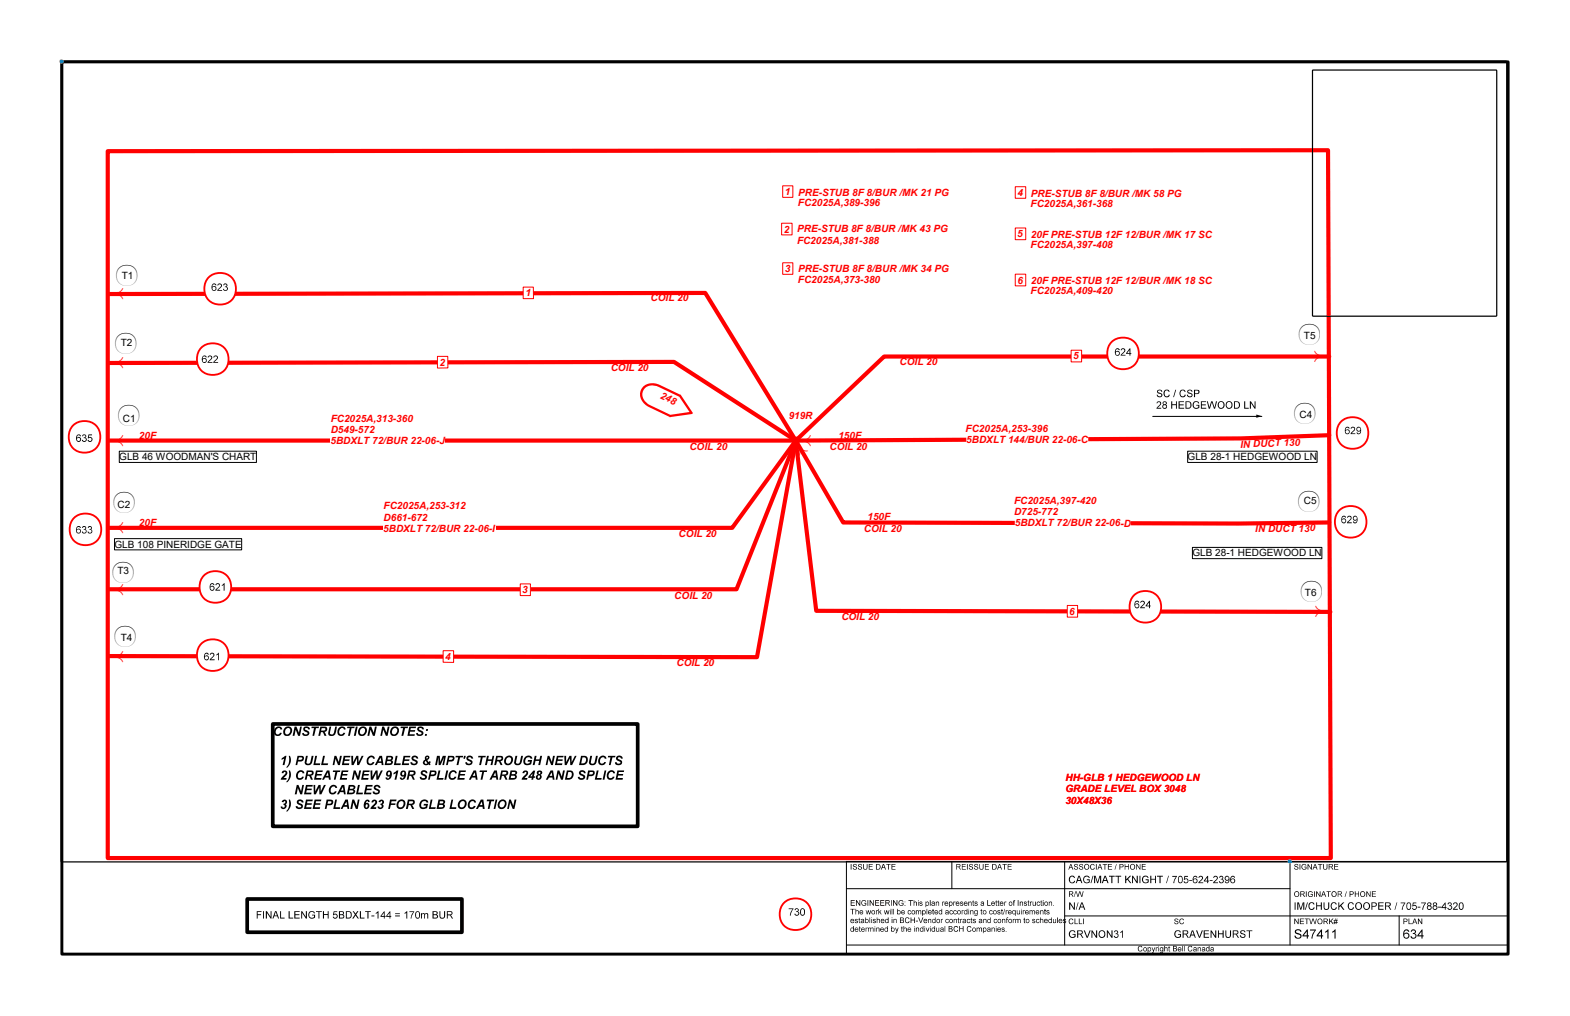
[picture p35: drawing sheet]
<svg xmlns="http://www.w3.org/2000/svg" width="432mm" height="279mm" viewBox="0 0 432 279" stroke-linecap="round" stroke-linejoin="round" font-family="sans-serif">
<defs><g id="words">
<text font-size="17.5" fill="#fff" x="193.7" y="109.2" transform="rotate(-155 193.7 109.2)">E</text>
<text font-size="17.5" fill="#f00" x="193.7" y="109.2" transform="rotate(-155 193.7 109.2)">B</text>
<g font-size="14.1" fill="#fff">
<text x="53.5" y="85">Y</text>
<text x="51.5" y="104.4">Y</text>
<text x="301.8" y="102.8">Y</text>
<text x="16.2" y="125.8">Y</text>
<text x="365" y="124.7">Y</text>
<text x="364.4" y="149.1">Y</text>
<text x="16.5" y="151.2">Y</text>
<text x="52.2" y="167">Y</text>
<text x="308" y="172.5">Y</text>
<text x="51.5" y="185.8">Y</text>
<text x="211.8" y="257">Y</text>
</g>
<g font-size="14.1" fill="#f00">
<text x="53.5" y="85">V</text>
<text x="51.5" y="104.4">V</text>
<text x="301.8" y="102.8">V</text>
<text x="16.2" y="125.8">V</text>
<text x="365" y="124.7">V</text>
<text x="364.4" y="149.1">V</text>
<text x="16.5" y="151.2">V</text>
<text x="52.2" y="167">V</text>
<text x="308" y="172.5">V</text>
<text x="51.5" y="185.8">V</text>
<text x="211.8" y="257">V</text>
</g>
<g font-size="9.2" fill="#fff">
<text x="30.3" y="79.6">f</text>
<text x="355.6" y="95.8">f</text>
<text x="30.1" y="98.1">f</text>
<text x="30.8" y="118">f</text>
<text x="354.2" y="117.4">f</text>
<text x="29.5" y="142">f</text>
<text x="355.3" y="141.7">f</text>
<text x="29.3" y="161.1">f</text>
<text x="356.2" y="166.4">f</text>
<text x="29.8" y="178.8">f</text>
</g>
<g font-size="9.2">
<text x="30.3" y="79.6">e</text>
<text x="355.6" y="95.8">e</text>
<text x="30.1" y="98.1">e</text>
<text x="30.8" y="118">e</text>
<text x="354.2" y="117.4">e</text>
<text x="29.5" y="142">e</text>
<text x="355.3" y="141.7">e</text>
<text x="29.3" y="161.1">e</text>
<text x="356.2" y="166.4">e</text>
<text x="29.8" y="178.8">e</text>
</g>
<text font-size="4.5" x="347" y="113.1" transform="rotate(-180 347 113.1)">E</text>
<g font-size="4.1" fill="#f00">
<text x="33.9" y="79.3" transform="rotate(180 33.9 79.3)">F</text>
<text x="33.9" y="98.3" transform="rotate(180 33.9 98.3)">F</text>
<text x="361.5" y="99.5">F</text>
<text x="33.9" y="119.6" transform="rotate(-180 33.9 119.6)">F</text>
<text x="223" y="119.6" transform="rotate(180 223 119.6)">F</text>
<text x="222.2" y="124" transform="rotate(-120 222.2 124)">F</text>
<text x="33.9" y="143.7" transform="rotate(-180 33.9 143.7)">F</text>
<text x="33.9" y="160.6" transform="rotate(-180 33.9 160.6)">F</text>
<text x="361.8" y="169.8">F</text>
<text x="33.9" y="178.9" transform="rotate(-180 33.9 178.9)">F</text>
</g>
<g font-size="2.8" fill="#f00">
<text x="215.9" y="53.6">1</text>
<text x="219.5" y="53.8">PRE-STUB 8F 8/BUR /MK 21 PG</text>
<text x="279.8" y="53.9">4</text>
<text x="219.5" y="56.6">FC2025A,389-396</text>
<text x="283.5" y="56.9">FC2025A,361-368</text>
<text x="283.5" y="54.1">PRE-STUB 8F 8/BUR /MK 58 PG</text>
<text x="215.6" y="64">2</text>
<text x="219.2" y="63.8">PRE-STUB 8F 8/BUR /MK 43 PG</text>
<text x="279.8" y="65.3">5</text>
<text x="283.5" y="65.3">20F PRE-STUB 12F 12/BUR /MK 17 SC</text>
<text x="219.2" y="67">FC2025A,381-388</text>
<text x="283.5" y="68.3">FC2025A,397-408</text>
<text x="215.9" y="74.8">3</text>
<text x="219.5" y="77.8">FC2025A,373-380</text>
<text x="219.5" y="74.8">PRE-STUB 8F 8/BUR /MK 34 PG</text>
<text x="279.8" y="78">6</text>
<text x="144.5" y="81.5">1</text>
<text x="178.9" y="82.9">COIL 20</text>
<text x="283.5" y="81">FC2025A,409-420</text>
<text x="283.5" y="78.1">20F PRE-STUB 12F 12/BUR /MK 18 SC</text>
<text x="120.9" y="100.5">2</text>
<text x="247.4" y="100.4">COIL 20</text>
<text x="295.1" y="98.8">5</text>
<text x="168" y="102.2">COIL 20</text>
<text x="181.4" y="109.4" transform="rotate(25 181.4 109.4)">248</text>
<text x="91" y="116">FC2025A,313-360</text>
<text x="91" y="119.2">D549-572</text>
<text x="216.9" y="115.2">919R</text>
<text x="265.6" y="118.9">FC2025A,253-396</text>
<text x="38.2" y="120.6">20F</text>
<text x="90.9" y="122.2">5BDXLT 72/BUR 22-06-J</text>
<text x="189.6" y="123.8">COIL 20</text>
<text x="228.1" y="123.8">COIL 20</text>
<text x="230.6" y="120.6">150F</text>
<text x="265.8" y="121.9">5BDXLT 144/BUR 22-06-C</text>
<text x="105.5" y="140">FC2025A,253-312</text>
<text x="105.5" y="143.2">D661-672</text>
<text x="238.6" y="143.1">150F</text>
<text x="278.9" y="138.5">FC2025A,397-420</text>
<text x="278.9" y="141.7">D725-772</text>
<text x="38.2" y="144.6">20F</text>
<text x="105.4" y="146.2">5BDXLT 72/BUR 22-06-I</text>
<text x="186.6" y="147.8">COIL 20</text>
<text x="237.6" y="146.3">COIL 20</text>
<text x="279.1" y="144.7">5BDXLT 72/BUR 22-06-D</text>
<text x="345.2" y="146.3" transform="rotate(-1 345.2 146.3)">IN DUCT 130</text>
<text x="143.6" y="163.1">3</text>
<text x="185.5" y="164.7">COIL 20</text>
<text x="231.4" y="170.6">COIL 20</text>
<text x="294.1" y="169.1">6</text>
<text x="122.5" y="181.5">4</text>
<text x="186.1" y="183">COIL 20</text>
<text x="293" y="214.7">HH-GLB 1 HEDGEWOOD LN</text>
<text x="293" y="217.8">GRADE LEVEL BOX 3048</text>
<text x="293" y="221">30X48X36</text>
</g>
<g font-size="2.8">
<text x="33.5" y="76.7">T1</text>
<text x="33.2" y="95.1">T2</text>
<text x="358.6" y="93.3">T5</text>
<text x="33.8" y="116.1">C1</text>
<text x="357.4" y="114.9">C4</text>
<text x="32.8" y="126.6">GLB 46 WOODMAN'S CHART</text>
<text x="326.6" y="126.6">GLB 28-1 HEDGEWOOD LN</text>
<text x="32.3" y="139.6">C2</text>
<text x="358.6" y="138.7">C5</text>
<text x="31.5" y="150.6">GLB 108 PINERIDGE GATE</text>
<text x="328" y="153">GLB 28-1 HEDGEWOOD LN</text>
<text x="32.3" y="157.9">T3</text>
<text x="358.9" y="163.9">T6</text>
<text x="33.2" y="176.3">T4</text>
</g>
<text font-size="2.7" fill="#f00" x="341.2" y="123.2" transform="rotate(-3 341.2 123.2)">IN DUCT 130</text>
<text font-size="2.6" fill="#f00" x="217.8" y="122.2">A</text>
<g font-size="1.7" fill="#fff">
<text x="16.1" y="17.7">x</text>
<text x="353.9" y="237.6">x</text>
</g>
</g></defs>
<path d="M29.6 41.6l335.7-.3 .7 194.7h-336.4zM29.8 80.9l164.2-.3 24.9 40.6M29.8 99.8l155.6-.3 33.5 21.7M365.6 98h-122.4l-24.3 23.2M365.6 119.7l-24.3 .9-122.4 .6M29.8 121.2h189.1M218.9 121.2l13 22.5 108.8 .3 24.9-.3M218.9 121.2l-17.5 24h-171.6M218.9 121.2l5.6 46.8 141.4 .3M218.9 121.2l-16.3 40.9h-172.8M218.9 121.2l-10.7 59.5-178.4-.3" fill="none" stroke="#f00" stroke-width="1.1"/>
<g fill="#fff">
<path d="M265.8 119.4l33.5-.1v3.1l-33.5 .2z" fill-rule="evenodd"/>
<path d="M279.1 142.2l32 .1v3.2l-32-.1z" fill-rule="evenodd"/>
<path d="M105.4 143.7h30.9v3.2h-30.9z" fill-rule="evenodd"/>
<path d="M90.9 119.7h31.6v3.2h-31.6z" fill-rule="evenodd"/>
<path d="M283.5 62.8h49.9v3.2h-49.9z" fill-rule="evenodd"/>
<path d="M283.5 75.5h49.9v3.2h-49.9z" fill-rule="evenodd"/>
<path d="M219.5 51.2h41.5v3.2h-41.5z" fill-rule="evenodd"/>
<path d="M219.2 61.3h41.5v3.2h-41.5z" fill-rule="evenodd"/>
<path d="M219.5 72.3h41.5v3.1h-41.5z" fill-rule="evenodd"/>
<path d="M283.5 51.5h41.5v3.2h-41.5z" fill-rule="evenodd"/>
<path d="M294.6 96.3h2.9v3.2h-2.9z" fill-rule="evenodd"/>
</g>
<path d="M294.6 96.3h2.9v3.2h-2.9z" fill="none" stroke="#f00" stroke-width=".28"/>
<path d="M279.2 62.7h2.9v3.2h-2.9z" fill-rule="evenodd" fill="#fff"/>
<path d="M279.2 62.7h2.9v3.2h-2.9z" fill="none" stroke="#f00" stroke-width=".28"/>
<path d="M279.2 75.4h2.9v3.2h-2.9z" fill-rule="evenodd" fill="#fff"/>
<path d="M279.2 75.4h2.9v3.2h-2.9z" fill="none" stroke="#f00" stroke-width=".28"/>
<path d="M293.5 166.5h2.9v3.2h-2.9z" fill-rule="evenodd" fill="#fff"/>
<path d="M293.5 166.5h2.9v3.2h-2.9z" fill="none" stroke="#f00" stroke-width=".28"/>
<path d="M215.3 51.1h2.8v3.2h-2.8z" fill-rule="evenodd" fill="#fff"/>
<path d="M215.3 51.1h2.8v3.2h-2.8z" fill="none" stroke="#f00" stroke-width=".28"/>
<path d="M143.9 79h2.8v3.1h-2.8z" fill-rule="evenodd" fill="#fff"/>
<path d="M143.9 79h2.8v3.1h-2.8z" fill="none" stroke="#f00" stroke-width=".28"/>
<path d="M215 61.4h2.8v3.2h-2.8z" fill-rule="evenodd" fill="#fff"/>
<path d="M215 61.4h2.8v3.2h-2.8z" fill="none" stroke="#f00" stroke-width=".28"/>
<path d="M120.3 98h2.8l.1 3.2h-2.9z" fill-rule="evenodd" fill="#fff"/>
<path d="M120.3 98h2.8l.1 3.2h-2.9z" fill="none" stroke="#f00" stroke-width=".28"/>
<path d="M215.3 72.3h2.8v3.1h-2.8z" fill-rule="evenodd" fill="#fff"/>
<path d="M215.3 72.3h2.8v3.1h-2.8z" fill="none" stroke="#f00" stroke-width=".28"/>
<path d="M143.1 160.6h2.8v3.2h-2.8z" fill-rule="evenodd" fill="#fff"/>
<path d="M143.1 160.6h2.8v3.2h-2.8z" fill="none" stroke="#f00" stroke-width=".28"/>
<path d="M279.2 51.4h2.9v3.1h-2.9z" fill-rule="evenodd" fill="#fff"/>
<path d="M279.2 51.4h2.9v3.1h-2.9z" fill="none" stroke="#f00" stroke-width=".28"/>
<path d="M121.9 178.9h2.9v3.3l-2.9-.1z" fill-rule="evenodd" fill="#fff"/>
<path d="M121.9 178.9h2.9v3.3l-2.9-.1z" fill="none" stroke="#f00" stroke-width=".28"/>
<path d="M32.8 124.1h37.7v3.1h-37.7zM326.6 124.1h35.6v3.1h-35.6zM31.5 148.1h35v3.1h-35zM328 150.5h35.6v3.1h-35.6z" fill="none" stroke="#000" stroke-width=".28"/>
<path d="M16.8 16.9l397.5-.1 .1 220.2h-397.5zM361 19.3h50.6v67.6h-50.5z" fill="none" stroke="#000" stroke-width=".34"/>
<path d="M17 17h397.8v245.4h-397.8z" fill="none" stroke="#000" stroke-width=".8"/>
<path d="M317 114.5h30M232.8 236.9h182v25.5h-182zM261.8 236.9v7.5M292.8 236.9v23M354.8 236.9v23M232.8 244.4h122M232.8 259.9h182M292.8 251.9h122M384.8 251.9v8" fill="none" stroke="#000" stroke-width=".28"/>
<g fill="#000">
<path d="M234 237.6h.2v1.5h-.2zM234.7 237.8a.58 .58 0 0 1 .5-.2 .58 .58 0 0 1 .5 .4h-.2a.33 .33 0 0 0-.4-.3 .33 .33 0 0 0-.3 .4l.1 .1a.52 .52 0 0 1 .7 .2 .52 .52 0 0 1-.2 .7 .59 .59 0 0 1-.9-.5h.2a.36 .36 0 0 0 .3 .5 .36 .36 0 0 0 .4-.3 .36 .36 0 0 0-.3-.4 .43 .43 0 0 1-.4-.2 .43 .43 0 0 1 0-.4zM236.1 237.8a.58 .58 0 0 1 .5-.2 .58 .58 0 0 1 .5 .4h-.2a.33 .33 0 0 0-.4-.3 .33 .33 0 0 0-.2 .4l.1 .1a.58 .58 0 0 1 .7 .4 .58 .58 0 0 1-.5 .7 .58 .58 0 0 1-.6-.5l-.1-.2h.2a.37 .37 0 0 0 .5 .5 .37 .37 0 0 0 .2-.6h-.1a.52 .52 0 0 1-.6-.7zM237.4 237.6h.2v.9a.39 .39 0 0 0 .3 .5 .39 .39 0 0 0 .5-.3v-1.1h.2v.9a.6 .6 0 0 1-.6 .7 .6 .6 0 0 1-.6-.7zM238.9 237.6h1.1v.2h-.9v.5h.8v.1h-.8v.6h1v.1h-1.2zM240.9 237.6h.6a.76 .76 0 0 1 .7 .8 .76 .76 0 0 1-.7 .7h-.6zM241.1 237.8v1.2a.63 .63 0 0 0 .9-.6 .63 .63 0 0 0-.9-.6zM242.8 237.6h.3l.6 1.5h-.2l-.2-.4h-.6l-.2 .4h-.2zM243 237.8l-.3 .7h.5zM243.8 237.6h1.1v.2h-.4v1.3h-.2v-1.3h-.5zM245.2 237.6h1.1v.2h-.9v.5h.8v.1h-.8v.6h.9v.1h-1.1z"/>
<path d="M356.1 237.8a.58 .58 0 0 1 .6-.2 .58 .58 0 0 1 .4 .4h-.2a.33 .33 0 0 0-.4-.3 .33 .33 0 0 0-.3 .4l.1 .1a.52 .52 0 0 1 .7 .2 .52 .52 0 0 1-.2 .7 .59 .59 0 0 1-.9-.5h.3a.36 .36 0 0 0 .2 .5 .36 .36 0 0 0 .4-.3 .36 .36 0 0 0-.3-.4 .43 .43 0 0 1-.4-.2 .43 .43 0 0 1 0-.4zM357.4 237.6h.2v1.5h-.2zM358.1 237.8a.68 .68 0 0 1 1.2 .2l-.2 .1a.6 .6 0 0 0-.9-.1 .6 .6 0 0 0 0 .9 .6 .6 0 0 0 .9-.1v-.3h-.4v-.2h.6v.6a.82 .82 0 0 1-1.2 .1 .82 .82 0 0 1 0-1.2zM359.6 237.6h.2l.8 1.2v-1.2h.2v1.5h-.2l-.8-1.1v1.1h-.2zM361.6 237.6h.2l.6 1.5h-.2l-.2-.4h-.6l-.2 .4h-.2zM361.7 237.8l-.3 .7h.5zM362.5 237.6h1.2v.2h-.5v1.3h-.2v-1.3h-.5zM363.9 237.6h.2v.9a.39 .39 0 0 0 .3 .5 .39 .39 0 0 0 .4-.3l.1-1.1h.2v.9a.6 .6 0 0 1-.6 .7 .6 .6 0 0 1-.6-.7zM365.4 237.6h.7a.41 .41 0 0 1 .5 .4 .41 .41 0 0 1-.4 .4l.5 .7h-.2l-.5-.6h-.4v.6h-.2zM365.6 237.8v.5h.7a.25 .25 0 0 0 .1-.4 .25 .25 0 0 0-.3-.1zM366.9 237.6h1.1v.2h-.8v.5h.8v.1h-.8v.6h.9v.1h-1.2z"/>
<path d="M294.1 252.8l.7-.2 .4 .4-.2 .1a.5 .5 0 0 0-.8-.2 .5 .5 0 0 0 0 .8 .41 .41 0 0 0 .5 .3 .41 .41 0 0 0 .3-.4l.2 .1a.74 .74 0 0 1-1.1 .3 .74 .74 0 0 1 0-1.2zM295.5 252.6h.2v1.4h.8v.1h-1zM296.7 252.6h.2v1.4h.7v.1h-.9zM297.9 252.6h.2v1.5h-.2z"/>
<path d="M386 252.6h.5a.48 .48 0 0 1 .6 .4 .48 .48 0 0 1-.5 .5h-.4v.6h-.2zM386.2 252.8v.6h.4a.3 .3 0 0 0 .3-.4 .3 .3 0 0 0-.4-.2zM387.4 252.6h.2v1.4h.8v.1h-1zM389 252.6h.2l.6 1.5h-.2l-.2-.4h-.6l-.2 .4h-.2zM389.1 252.8l-.3 .7h.5zM390 252.6h.2l.7 1.2v-1.2h.3v1.5h-.3l-.7-1.1v1.1h-.2z"/>
</g>
<path d="M293.8 255.3h15.5v3.2h-15.5z" fill-rule="evenodd" fill="#fff"/>
<path d="M294.3 256a.97 .97 0 0 1 1.5 .4l-.3 .1a.76 .76 0 0 0-1.1-.2 .76 .76 0 0 0 .1 1.2 .6 .6 0 0 0 .7 .2 .6 .6 0 0 0 .3-.7h-.5v-.2h.8v.8a1.1 1.1 0 0 1-1.6 0 1.1 1.1 0 0 1 .1-1.6zM296.2 255.9h.9a.54 .54 0 0 1 .7 .4 .54 .54 0 0 1-.5 .6l.7 1h-.4l-.6-.9h-.5v.9h-.3zM296.5 256.1v.7h.6a.36 .36 0 0 0 .5-.3 .36 .36 0 0 0-.5-.4zM298.1 255.9h.3l.6 1.7 .7-1.7h.3l-.8 2h-.3zM300.2 255.9h.2l1.1 1.5v-1.5h.3v2h-.3l-1.1-1.6v1.6h-.2zM302.4 256.1a.99 .99 0 0 1 1.4 .1 .99 .99 0 0 1-.1 1.4 .99 .99 0 0 1-1.4-.2l-.1-.8zM302.6 256.2a.79 .79 0 0 0-.1 1.3 .79 .79 0 0 0 1.2-.2 .79 .79 0 0 0-.3-1.1l-.3-.2zM304.4 255.9h.3l1 1.5v-1.5h.3v2h-.3l-1-1.6v1.6h-.3zM306.6 255.9a.53 .53 0 0 1 .8 .1 .53 .53 0 0 1-.1 .8 .64 .64 0 0 1 0 1 .64 .64 0 0 1-1-.4l.3-.1a.42 .42 0 0 0 .5 .4 .42 .42 0 0 0 .3-.5 .42 .42 0 0 0-.6-.3v-.2a.32 .32 0 0 0 .4-.2 .32 .32 0 0 0-.1-.4l-.7 .3zM308.1 256.4l.7-.5v2h-.2v-1.6l-.5 .3z" fill="#000"/>
<path d="M355.8 247.6h46.8v3.2h-46.8z" fill-rule="evenodd" fill="#fff"/>
<path d="M356.1 248.2h.2v2h-.2zM356.8 248.2h.5l.5 1.7 .5-1.7h.4v2h-.3v-1.8l-.5 1.8h-.3l-.5-1.8v1.8h-.3zM359.5 248.2h.2l-.6 2h-.2zM360.2 248.3a.84 .84 0 0 1 1.3 .4l-.2 .1a.65 .65 0 0 0-.9-.4 .65 .65 0 0 0-.2 1 .58 .58 0 0 0 .5 .6 .58 .58 0 0 0 .6-.5l.3 .1a.94 .94 0 0 1-1.3 .5 .94 .94 0 0 1-.4-1.3zM362 248.2h.2v.8h1.1v-.8h.3v2h-.3v-1h-1.1v1h-.2zM364 248.2h.3v1.1a.53 .53 0 0 0 .5 .7 .53 .53 0 0 0 .5-.7v-1.1h.3v1.1a.79 .79 0 0 1-.8 .9 .79 .79 0 0 1-.8-.9zM366.3 248.3a.87 .87 0 0 1 1.4 .4l-.3 .1a.65 .65 0 0 0-.9-.4 .65 .65 0 0 0-.2 1 .58 .58 0 0 0 .5 .6 .58 .58 0 0 0 .6-.5l.3 .1a.94 .94 0 0 1-1.3 .5 .94 .94 0 0 1-.4-1.3zM368.1 248.2h.2v.9l1.1-.9h.3l-.8 .8 .9 1.2h-.4l-.7-1-.4 .3v.7h-.2zM371.1 248.2a.89 .89 0 0 1 1.3 .5l-.3 .1a.59 .59 0 0 0-.8-.4 .59 .59 0 0 0-.3 .8 .59 .59 0 0 0 .4 .7 .59 .59 0 0 0 .7-.4l.3 .1a.94 .94 0 0 1-1.3 .5 .94 .94 0 0 1-.4-1.3zM372.7 249.2a1 1 0 0 1 2 0 1 1 0 0 1-2 0zM373.2 248.5a.81 .81 0 0 0-.2 1.1 .81 .81 0 0 0 1 .3 .79 .79 0 0 0 .3-1.1 .79 .79 0 0 0-1.1-.3zM374.9 249.2a1 1 0 0 1 2 0 1 1 0 0 1-2 0zM375.4 248.5a.8 .8 0 0 0-.2 1.1 .8 .8 0 0 0 1 .3 .79 .79 0 0 0 .3-1.1 .79 .79 0 0 0-1.1-.3zM377.2 248.2h.7a.61 .61 0 0 1 .8 .5 .61 .61 0 0 1-.7 .6h-.6v.9h-.2zM377.4 248.4v.7h.8a.39 .39 0 0 0 .2-.5 .39 .39 0 0 0-.5-.2zM379.1 248.2h1.4v.2h-1.2v.6h1.1v.3h-1.1v.6h1.2v.3h-1.4zM381 248.2h.8a.56 .56 0 0 1 .7 .4 .56 .56 0 0 1-.5 .7l.7 .9h-.3l-.8-.9h-.4v.9h-.2zM381.2 248.4v.6h.6a.35 .35 0 0 0 .4-.2 .35 .35 0 0 0-.4-.4zM384.1 248.2h.2l-.6 2h-.2zM385.2 248.2h1.3l-.6 1.2-.1 .8h-.3l.1-.4 .7-1.4h-1.1zM387 248.3a.73 .73 0 0 1 .9 0 .73 .73 0 0 1 .2 .9 .72 .72 0 0 1-.6 1 .72 .72 0 0 1-.7-1zM387.1 248.5a.86 .86 0 0 0 .5 1.4 .87 .87 0 0 0 .3-.8 .87 .87 0 0 0-.6-.7zM388.6 248.2h1v.2h-.8l-.1 .6a.66 .66 0 0 1 .9 .3 .66 .66 0 0 1-.4 .9 .66 .66 0 0 1-.8-.5l.2-.1a.46 .46 0 0 0 .7 .3 .46 .46 0 0 0 0-.7 .46 .46 0 0 0-.7 .1h-.2zM389.9 249.3h.8v.3h-.8zM390.9 248.2h1.3l-.8 2h-.2v-.4l.7-1.4h-1zM392.7 248.3a.55 .55 0 0 1 .8 0 .55 .55 0 0 1-.1 .8 .62 .62 0 0 1 .2 .9 .62 .62 0 0 1-1 0 .62 .62 0 0 1 .2-.9l-.3-.4zM392.7 248.6a.35 .35 0 0 0 .7 0 .35 .35 0 0 0-.7 0zM392.7 249.6a.41 .41 0 0 0 .8 0 .41 .41 0 0 0-.8 0zM394.3 248.3a.55 .55 0 0 1 .8 0 .55 .55 0 0 1-.1 .8 .62 .62 0 0 1 .1 .9 .62 .62 0 0 1-.9 0 .62 .62 0 0 1 .1-.9l-.2-.4zM394.3 248.6a.35 .35 0 0 0 .7 0 .35 .35 0 0 0-.7 0zM394.2 249.6a.45 .45 0 0 0 .9 0 .45 .45 0 0 0-.9 0zM395.5 249.3h.8v.3h-.8zM397.4 248.2h.2v1.3h.2v.2h-.2v.5h-.2v-.5h-1v-.2zM397.4 248.6l-.7 .9h.7zM398.3 248.2a.54 .54 0 0 1 .8 .1 .54 .54 0 0 1-.1 .7 .65 .65 0 0 1 .1 1.1 .65 .65 0 0 1-1-.4l.2-.1a.42 .42 0 0 0 .5 .4 .42 .42 0 0 0 .3-.5 .42 .42 0 0 0-.5-.3v-.2a.35 .35 0 0 0 .4-.1 .35 .35 0 0 0 0-.4l-.4-.1-.2 .3h-.3zM399.7 248.4a.66 .66 0 0 1 1.1 0 .66 .66 0 0 1-.3 1l-.6 .5h1v.3h-1.3l.3-.6a.8 .8 0 0 0 .5-1.2l-.4 .1-.1 .3-.3-.1zM401.4 248.3a.79 .79 0 0 1 1 .1 .79 .79 0 0 1 .1 1 .71 .71 0 0 1-.8 .8 .71 .71 0 0 1-.5-1zM401.6 248.5a.86 .86 0 0 0 .5 1.4 1.12 1.12 0 0 0-.2-1.5z" fill="#000"/>
<path d="M293.8 247.6h4.7v3.2h-4.7z" fill-rule="evenodd" fill="#fff"/>
<path d="M294 248.2h.3l1.1 1.5v-1.5h.2v2h-.2l-1.1-1.6v1.6h-.3zM296.5 248.2h.1l-.6 2h-.1zM297.4 248.2h.3l.8 2h-.3l-.2-.6h-.9l-.2 .6h-.3zM297.6 248.4l-.4 .9h.7z" fill="#000"/>
<path d="M322.8 255.3h21.7v3.2h-21.7z" fill-rule="evenodd" fill="#fff"/>
<g fill="#000">
<path d="M323.3 256a.96 .96 0 0 1 1.5 .4l-.3 .1a.76 .76 0 0 0-1.1-.2 .76 .76 0 0 0 .1 1.2 .6 .6 0 0 0 .7 .2 .6 .6 0 0 0 .3-.7h-.5v-.2h.8v.8a1.1 1.1 0 0 1-1.6 0 1.1 1.1 0 0 1 .1-1.6zM325.2 255.9h.9a.54 .54 0 0 1 .7 .4 .54 .54 0 0 1-.5 .6l.7 1h-.4l-.6-.9h-.5v.9h-.3zM325.5 256.1v.7h.6a.35 .35 0 0 0 .5-.4 .35 .35 0 0 0-.5-.3zM327.8 255.9h.4l.7 2h-.3l-.2-.6h-.8l-.3 .6h-.2zM328 256.1l-.3 .9h.6zM328.9 255.9h.4l.6 1.7 .6-1.7h.3l-.8 2h-.2zM331 255.9h1.5v.2h-1.2v.6h1.1v.2h-1.1v.7h1.2v.3h-1.5zM333 255.9h.2l1 1.5v-1.5h.3v2h-.3l-1-1.6v1.6h-.2zM335 255.9h.2v.8h1.1v-.8h.2v2h-.2v-1h-1.1v1h-.2zM337 255.9h.3v1.1a.53 .53 0 0 0 .5 .7 .53 .53 0 0 0 .5-.7v-1.1h.3v1.1a.79 .79 0 0 1-.8 .9 .79 .79 0 0 1-.8-.9zM339 255.9h.9a.54 .54 0 0 1 .7 .4 .54 .54 0 0 1-.5 .6l.7 1h-.4l-.6-.9h-.5v.9h-.3zM339.3 256.1v.7h.6a.36 .36 0 0 0 .5-.3 .36 .36 0 0 0-.5-.4zM341.2 256.1a.79 .79 0 0 1 1.3 .3h-.2a.41 .41 0 0 0-.6-.4 .41 .41 0 0 0-.2 .6h.1a.69 .69 0 0 1 .9 .4 .69 .69 0 0 1-.3 .9 .83 .83 0 0 1-1.2-.7h.3a.46 .46 0 0 0 .5 .6 .46 .46 0 0 0 .3-.8 .84 .84 0 0 1-1-.8zM342.8 255.9h1.6v.2h-.7v1.8h-.2v-1.8h-.7z"/>
<path d="M355.9 245.9a.75 .75 0 0 1 1.5 0 .75 .75 0 0 1-1.5 0zM356.1 245.9a.6 .6 0 0 0 1.2 0 .6 .6 0 0 0-1.2 0zM357.6 245.1h.7a.41 .41 0 0 1 .5 .4 .41 .41 0 0 1-.4 .4l.5 .7h-.2l-.5-.6h-.4v.6h-.2zM357.8 245.3v.5h.6a.25 .25 0 0 0 .2-.3 .25 .25 0 0 0-.3-.2zM359.2 245.1h.2v1.5h-.2zM359.9 245.3a.7 .7 0 0 1 1.2 .2l-.2 .1a.62 .62 0 0 0-.9-.1 .62 .62 0 0 0 0 .9 .62 .62 0 0 0 .9-.1v-.3h-.4v-.2h.6v.6a.81 .81 0 0 1-1.2 .1 .81 .81 0 0 1 0-1.2zM361.4 245.1h.2v1.5h-.2zM362 245.1h.2l.8 1.2v-1.2h.2v1.5h-.2l-.8-1.2v1.2h-.2zM363.9 245.1h.3l.5 1.5h-.2l-.1-.4h-.7l-.1 .4h-.3zM364.1 245.3l-.3 .7h.5zM364.8 245.1h1.2v.2h-.5v1.3h-.2v-1.3h-.5zM366.2 245.9a.77 .77 0 0 1 1.5 0 .77 .77 0 0 1-1.5 0zM366.4 245.9a.55 .55 0 0 0 1.1 0 .55 .55 0 0 0-1.1 0zM367.9 245.1h.7a.41 .41 0 0 1 .5 .3 .41 .41 0 0 1-.4 .5l.5 .7h-.2l-.6-.6h-.3v.6h-.2zM368.1 245.3v.5h.4a.27 .27 0 0 0 .4-.2 .27 .27 0 0 0-.3-.3zM370.3 245.1l-.3 1.5h-.2zM371.2 245.1l.7 .1a.45 .45 0 0 1 .4 .5 .45 .45 0 0 1-.5 .3h-.4v.6h-.2zM371.4 245.3v.5h.6a.3 .3 0 0 0 .1-.4 .3 .3 0 0 0-.3-.1zM372.6 245.1h.2v.6h.8v-.6h.2v1.5h-.2v-.7h-.8v.7h-.2zM374.1 245.9a.77 .77 0 0 1 1.5 0 .77 .77 0 0 1-1.5 0zM374.3 245.9a.55 .55 0 0 0 1.1 0 .55 .55 0 0 0-1.1 0zM375.8 245.1h.2l.8 1.2v-1.2h.1v1.5l-.9-1.2v1.2h-.2zM377.3 245.1h1.1v.2h-.9v.4h.8v.2h-.8v.6h.9v.1h-1.1z"/>
<path d="M356.2 255.9l.1-.1a.99 .99 0 0 1 1.6 .4h-.3a.53 .53 0 0 0-.6-.5 .53 .53 0 0 0-.4 .8h.2a.91 .91 0 0 1 .9 .4 .91 .91 0 0 1 .1 1l-.6 .2a.89 .89 0 0 1-1.2-.8h.4a.6 .6 0 0 0 .6 .7 .6 .6 0 0 0 .5-.8l-.3-.2a.85 .85 0 0 1-1-1.1zM359.5 255.6h.2v1.6h.3v.3h-.3v.6h-.3v-.6h-1.2v-.3zM359.4 256.2l-.8 1h.8zM360.3 255.6h1.6l-.7 1.5-.2 1h-.3l.2-1 .7-1.2h-1.3zM363.3 255.6h.3v1.6h.3v.3h-.3v.6h-.3v-.6h-1.2v-.3zM363.3 256.2l-.8 1h.8zM364.4 256.2l1-.6v2.5h-.3v-1.9l-.7 .3zM366.4 256.2l.9-.6v2.5h-.3v-1.9l-.6 .3z"/>
<path d="M386.2 255.9a.79 .79 0 0 1 .8-.3 .79 .79 0 0 1 .6 .6h-.3a.62 .62 0 0 0-.8-.3 .62 .62 0 0 0-.3 .9 .84 .84 0 0 1 1.3 .1 .84 .84 0 0 1-.4 1.3 .84 .84 0 0 1-1.1-.7l-.1-.9zM386.2 257.3a.6 .6 0 0 0 1.2 0 .6 .6 0 0 0-1.2 0zM388.2 255.7a.65 .65 0 0 1 1 0 .65 .65 0 0 1-.1 1 .79 .79 0 0 1 .1 1.4 .79 .79 0 0 1-1.3-.6l.3-.1a.53 .53 0 0 0 .7 .5 .53 .53 0 0 0 .4-.7 .53 .53 0 0 0-.7-.3v-.3a.39 .39 0 0 0 .6-.4 .39 .39 0 0 0-.6-.3l-.3 .3h-.3zM391 255.6h.2v1.6h.3v.3h-.3v.6h-.3v-.6h-1.1v-.3zM390.9 256.2l-.8 1h.8z"/>
</g>
<g fill="#fff">
<path d="M262.8 240.5v2.8z"/>
<path d="M233.8 240.5v2.8z"/>
</g>
<g fill="#000">
<path d="M263 237.6h.7a.41 .41 0 0 1 .5 .3 .41 .41 0 0 1-.4 .5l.5 .7h-.2l-.6-.6h-.3v.6h-.2zM263.2 237.8v.5h.4a.26 .26 0 0 0 .4-.1 .26 .26 0 0 0-.2-.4zM264.5 237.6h1.1v.2h-.9v.5h.9v.1h-.9v.6h.9v.1h-1.1zM265.9 237.6h.2v1.5h-.2zM266.6 237.8a.62 .62 0 0 1 1 .2h-.2a.32 .32 0 0 0-.3-.3 .32 .32 0 0 0-.3 .4l.1 .1a.57 .57 0 0 1 .7 .4 .57 .57 0 0 1-.5 .7 .57 .57 0 0 1-.6-.5l-.1-.2h.3a.36 .36 0 0 0 .1 .5 .36 .36 0 0 0 .5-.1 .36 .36 0 0 0-.1-.5 .52 .52 0 0 1-.5-.2 .52 .52 0 0 1-.1-.5zM268.1 237.7a.59 .59 0 0 1 .9 .3h-.2a.3 .3 0 0 0-.4-.3 .3 .3 0 0 0-.1 .5 .52 .52 0 0 1 .6 .2 .52 .52 0 0 1-.1 .7 .59 .59 0 0 1-.9-.5h.2a.36 .36 0 0 0 .2 .5 .36 .36 0 0 0 .5-.3 .36 .36 0 0 0-.4-.4 .42 .42 0 0 1-.4-.2 .42 .42 0 0 1 .1-.5zM269.4 237.6h.1v.9a.4 .4 0 0 0 .3 .5 .4 .4 0 0 0 .5-.3v-1.1h.2v.9a.58 .58 0 0 1-.6 .7 .58 .58 0 0 1-.5-.7zM270.9 237.6h1v.2h-.8v.5h.8v.1h-.8v.6h.9v.1h-1.1zM272.9 237.6h.5a.76 .76 0 0 1 .7 .8 .76 .76 0 0 1-.7 .7h-.5zM273.1 237.8v1.2a.62 .62 0 0 0 .8-.6 .62 .62 0 0 0-.8-.6zM274.8 237.6h.2l.6 1.5-.4-.4h-.6l-.2 .4h-.2zM274.9 237.8l-.2 .7h.5zM275.7 237.6h1.2v.2h-.5v1.3h-.2v-1.3h-.5zM277.2 237.6h1v.2h-.9v.5h.9v.1h-.9v.6h1v.1h-1.1z"/>
<path d="M294 245.1h.6a.41 .41 0 0 1 .6 .3 .41 .41 0 0 1-.4 .5l.5 .7h-.2l-.6-.6h-.3v.6h-.2zM294.2 245.3v.5h.4a.27 .27 0 0 0 .4-.2 .27 .27 0 0 0-.3-.3zM295.8 245.1h.2l-.6 1.5zM296 245.1h.1l.4 1.3 .3-1.3h.3l.4 1.3 .3-1.3h.2l-.4 1.5h-.2l-.4-1.3-.4 1.3h-.3z"/>
<path d="M323 252.8l.3-.2a.59 .59 0 0 1 .8 .4h-.2a.33 .33 0 0 0-.4-.3 .33 .33 0 0 0-.2 .5h.1a.57 .57 0 0 1 .7 .4 .57 .57 0 0 1-.5 .7 .57 .57 0 0 1-.6-.5l.1-.1a.35 .35 0 0 0 .2 .4 .35 .35 0 0 0 .5-.2 .35 .35 0 0 0-.1-.4 .53 .53 0 0 1-.7-.7zM324.5 252.8l.7-.2 .4 .4-.2 .1a.52 .52 0 0 0-.8-.2 .52 .52 0 0 0 0 .8 .41 .41 0 0 0 .4 .3 .41 .41 0 0 0 .4-.4l.2 .1a.73 .73 0 0 1-1.1 .2 .73 .73 0 0 1 0-1.1z"/>
<path d="M313.1 260.3l.7-.2 .4 .4-.2 .1a.52 .52 0 0 0-.8-.2 .52 .52 0 0 0 0 .8 .44 .44 0 0 0 .4 .3 .44 .44 0 0 0 .4-.4l.2 .1a.74 .74 0 0 1-1.1 .3 .74 .74 0 0 1 0-1.2zM314.5 261.1a.55 .55 0 0 1 1.1 0 .55 .55 0 0 1-1.1 0zM314.6 261.1a.4 .4 0 0 0 .8 0 .4 .4 0 0 0-.8 0zM315.6 260.5l.2 .2a.51 .51 0 0 1 .8 .4 .51 .51 0 0 1-.8 .4v.5h-.2zM315.8 261.1a.37 .37 0 0 0 .7 0 .37 .37 0 0 0-.7 0zM316.7 260.5h.2l.3 .9 .3-.9h.2l-.6 1.6-.3-.2 .4-.3zM317.9 260.5l.1 .2 .5-.1-.4 .2v.8h-.2zM318.6 260.1l.2 .2zM318.6 260.5h.2v1.1h-.2zM319.1 260.7l.9-.2v1a.5 .5 0 0 1-.4 .6 .5 .5 0 0 1-.6-.4l.2 .2a.34 .34 0 0 0 .4 0 .34 .34 0 0 0 .1-.4 .53 .53 0 0 1-.7-.1 .53 .53 0 0 1 .1-.7zM319.2 261.1a.35 .35 0 0 0 .7 0 .35 .35 0 0 0-.7 0zM320.2 260.1h.2v.6a.37 .37 0 0 1 .5-.2 .37 .37 0 0 1 .2 .4v.7h-.2v-.7a.26 .26 0 0 0-.3-.2 .26 .26 0 0 0-.2 .3v.6h-.2zM321.4 260.3l.2-.2v.4h.2l-.2 .2 .2 1-.4-.2v-.8h-.1zM322.6 260.1h.6a.39 .39 0 0 1 .4 .2 .39 .39 0 0 1-.1 .5l.2 .3-.1 .4-1 .1zM322.8 260.3v.5l.6-.1v-.4zM322.8 260.9v.6l.7-.1-.1-.4zM324.1 260.6a.54 .54 0 0 1 .6 0 .54 .54 0 0 1 .3 .6h-.9a.35 .35 0 0 0 .2 .3 .35 .35 0 0 0 .4-.2h.3a.57 .57 0 0 1-.9 .2 .57 .57 0 0 1 0-.9zM324.1 260.8v.2h.6l-.1-.3zM325.2 260.1h.1v1.5h-.1zM325.6 260.1h.2v1.5h-.2zM326.9 260.3l.7-.2 .3 .2-.2 .3a.55 .55 0 0 0-.9 .2 .55 .55 0 0 0 .7 .7l.2-.4 .3 .1a.73 .73 0 0 1-1.2 .2 .73 .73 0 0 1 .1-1.1zM328.3 260.6h.8l.1 1-.3-.1a.41 .41 0 0 1-.5 .2 .41 .41 0 0 1-.2-.6 .41 .41 0 0 1 .6-.1l.1-.1a.28 .28 0 0 0-.2-.2 .28 .28 0 0 0-.3 .2h-.2zM328.4 261.2v.2l.3 .1 .2-.4zM329.4 260.5l.2 .2a.39 .39 0 0 1 .5-.2 .39 .39 0 0 1 .2 .5v.6h-.2v-.6a.27 .27 0 0 0-.2-.4 .27 .27 0 0 0-.3 .3v.7h-.2zM330.6 260.6l.2-.1a.63 .63 0 0 1 .7 .3 .63 .63 0 0 1-.2 .8v-.1a.39 .39 0 0 1-.6 .2 .39 .39 0 0 1 .1-.7l.5-.1-.3-.2-.5 .2zM330.7 261.2l.1 .3h.2l.3-.4zM331.8 260.7l.3-.2 .3 .2v-.6h.3v1.5l-.3-.1a.53 .53 0 0 1-.7-.1 .53 .53 0 0 1 .1-.7zM331.8 261.1a.4 .4 0 0 0 .8 0 .4 .4 0 0 0-.8 0zM333 260.6l.4-.1 .4 .1 .1 1-.3-.1a.41 .41 0 0 1-.5 .2 .41 .41 0 0 1-.2-.6 .41 .41 0 0 1 .6-.1l.1-.1a.28 .28 0 0 0-.2-.2 .28 .28 0 0 0-.3 .2h-.2zM333.1 261.2v.2l.3 .1 .2-.4z"/>
</g>
<path d="M293.8 240.3h46v3.2h-46z" fill-rule="evenodd" fill="#fff"/>
<g fill="#000">
<path d="M58.5 78h.7l.3 .4-.2 .1a.47 .47 0 0 0-.7-.2 .47 .47 0 0 0-.2 .6 .67 .67 0 0 1 1.1 .2 .67 .67 0 0 1-.5 1 .67 .67 0 0 1-.8-.8v-.6zM58.4 79.3a.46 .46 0 0 0 .9 0 .46 .46 0 0 0-.9 0zM59.9 78.2a.66 .66 0 0 1 1 0 .66 .66 0 0 1-.3 1l-.6 .6h1.1v.2h-1.4l.4-.6a.81 .81 0 0 0 .5-1.2l-.5 .1-.1 .2h-.2zM61.6 78.1a.52 .52 0 0 1 .8-.1 .52 .52 0 0 1-.1 .8 .64 .64 0 0 1 0 1.1 .64 .64 0 0 1-1-.4l.3-.1a.42 .42 0 0 0 .5 .4 .42 .42 0 0 0 .3-.5 .42 .42 0 0 0-.6-.3v-.2a.32 .32 0 0 0 .4-.2 .32 .32 0 0 0-.1-.4l-.7 .2z"/>
<path d="M55.9 97.9l.6-.1 .4 .5h-.3a.47 .47 0 0 0-.7-.2 .47 .47 0 0 0-.1 .6 .67 .67 0 0 1 1 .2 .67 .67 0 0 1-.5 1 .67 .67 0 0 1-.8-.7v-.7zM55.8 99.1a.45 .45 0 0 0 .8 0 .45 .45 0 0 0-.8 0zM57.2 98a.66 .66 0 0 1 1.1 0 .66 .66 0 0 1-.3 1l-.6 .6h1v.2h-1.3l.3-.6a.81 .81 0 0 0 .5-1.2h-.5v.3h-.3zM58.8 98a.66 .66 0 0 1 1.1 0 .66 .66 0 0 1-.4 1l-.5 .6h1v.2h-1.4l.4-.6a.81 .81 0 0 0 .5-1.2h-.5l-.1 .3h-.2z"/>
<path d="M307 95.9l.7-.1 .3 .5h-.3a.47 .47 0 0 0-.6-.2 .47 .47 0 0 0-.2 .6 .67 .67 0 0 1 1 .2 .67 .67 0 0 1-.5 1 .67 .67 0 0 1-.8-.7v-.7zM306.9 97.2a.46 .46 0 0 0 .9 0 .46 .46 0 0 0-.9 0zM308.3 96a.66 .66 0 0 1 1.1 0 .66 .66 0 0 1-.3 1l-.6 .6h1v.2h-1.3l.3-.5a.8 .8 0 0 0 .5-1.3l-.4 .1-.1 .3-.3-.1zM310.7 95.8h.2v1.3h.2v.2h-.2v.5h-.3v-.5h-.9zM310.6 96.2l-.6 .9h.6z"/>
<path d="M21.2 119.7a.62 .62 0 0 1 .6-.2 .62 .62 0 0 1 .5 .5h-.3a.48 .48 0 0 0-.7-.2 .48 .48 0 0 0-.1 .6 .7 .7 0 0 1 1.1 .3 .7 .7 0 0 1-.6 1 .7 .7 0 0 1-.8-.8zM21.2 120.8a.45 .45 0 0 0 .9 0 .45 .45 0 0 0-.9 0zM22.8 119.5a.53 .53 0 0 1 .8 .1 .53 .53 0 0 1-.1 .8 .64 .64 0 0 1 0 1.1 .64 .64 0 0 1-1-.5l.3-.1a.42 .42 0 0 0 .5 .4 .42 .42 0 0 0 .3-.5 .42 .42 0 0 0-.6-.3v-.2a.35 .35 0 0 0 .4-.1 .35 .35 0 0 0 .1-.4l-.5-.1-.4 .3zM24.3 119.5h1v.2h-.8l-.1 .6a.67 .67 0 0 1 1 .3 .67 .67 0 0 1-.5 1 .67 .67 0 0 1-.8-.6l.2-.1a.44 .44 0 0 0 .7 .3 .44 .44 0 0 0 .1-.7 .44 .44 0 0 0-.7 .1l-.3-.1z"/>
<path d="M318.4 107.3a.81 .81 0 0 1 1.3 .4h-.3a.41 .41 0 0 0-.5-.4 .41 .41 0 0 0-.3 .6l.3 .1a.7 .7 0 0 1 .8 .9 .7 .7 0 0 1-1.2 .3l-.3-.5-.1-.2h.3a.48 .48 0 0 0 .5 .6 .48 .48 0 0 0 .4-.7h-.1a.71 .71 0 0 1-.8-.3 .71 .71 0 0 1 0-.8zM320.4 107.2a.88 .88 0 0 1 1.3 .5l-.3 .1a.65 .65 0 0 0-.9-.3 .65 .65 0 0 0-.2 .9 .58 .58 0 0 0 .6 .6 .58 .58 0 0 0 .6-.5l.2 .1a.96 .96 0 0 1-1.4 .5 .96 .96 0 0 1-.2-1.5zM323.3 107.2h.2l-.6 2h-.2zM324.7 107.3a.87 .87 0 0 1 1.4 .4l-.3 .1a.65 .65 0 0 0-.9-.3 .65 .65 0 0 0-.2 .9 .58 .58 0 0 0 .5 .6 .58 .58 0 0 0 .6-.5l.3 .1a.94 .94 0 0 1-1.3 .6 .94 .94 0 0 1-.3-1.4zM326.6 107.4a.79 .79 0 0 1 1.4 .3h-.3a.42 .42 0 0 0-.5-.4 .42 .42 0 0 0-.3 .6h.2a.69 .69 0 0 1 .8 .4 .69 .69 0 0 1-.2 .9 .84 .84 0 0 1-1.3-.7h.3a.46 .46 0 0 0 .6 .6 .46 .46 0 0 0 .2-.7 .75 .75 0 0 1-.7-.2 .75 .75 0 0 1-.2-.8zM328.4 107.2h.7a.61 .61 0 0 1 .8 .6 .61 .61 0 0 1-.7 .6h-.5v.8h-.3zM328.7 107.4v.8h.5a.39 .39 0 0 0 .4-.4 .39 .39 0 0 0-.5-.4z"/>
<path d="M318.2 110.6a.66 .66 0 0 1 1.1 0 .66 .66 0 0 1-.4 1l-.6 .5h1.1v.3h-1.3l.3-.6a.82 .82 0 0 0 .5-1.2l-.8 .3zM319.9 110.5a.55 .55 0 0 1 .8 0 .55 .55 0 0 1-.1 .8 .62 .62 0 0 1 .2 .9 .62 .62 0 0 1-1 0 .62 .62 0 0 1 .2-.9l-.3-.4zM320 110.8a.34 .34 0 0 0 .6 0 .34 .34 0 0 0-.6 0zM319.9 111.8a.41 .41 0 0 0 .8 0 .41 .41 0 0 0-.8 0zM322.1 110.4h.3v.8h1v-.8h.3v2h-.3v-1h-1v1h-.3zM324.1 110.4h1.5v.2h-1.2v.6h1.1v.3h-1.1v.6h1.3v.3h-1.6zM326.1 110.4h.7a1.02 1.02 0 0 1 .9 1 1.02 1.02 0 0 1-.9 1h-.7zM326.3 110.6v1.5h.5a.79 .79 0 0 0 .6-.7 .79 .79 0 0 0-.6-.8zM328.3 110.5a.95 .95 0 0 1 1.5 .4l-.2 .1a.75 .75 0 0 0-1.1-.3 .75 .75 0 0 0-.1 1.1 .63 .63 0 0 0 .7 .4 .63 .63 0 0 0 .5-.7h-.6v-.2h.9v.8a1.1 1.1 0 0 1-1.6 0 1.1 1.1 0 0 1 0-1.6zM330.3 110.4h1.4v.2h-1.2v.6h1.1v.3h-1.1v.6h1.3v.3h-1.5zM331.9 110.4h.3l.4 1.7 .5-1.7h.4l.6 1.7 .3-1.7h.3l-.5 2h-.3l-.6-1.8-.5 1.8h-.4zM334.9 111.4a1 1 0 0 1 2 0 1 1 0 0 1-2 0zM335.4 110.7a.77 .77 0 0 0-.2 1.1 .77 .77 0 0 0 1.1 .2 .77 .77 0 0 0 .1-1.1 .77 .77 0 0 0-1-.2zM337.4 110.6a.99 .99 0 0 1 1.4 .1 .99 .99 0 0 1-.2 1.4 .99 .99 0 0 1-1.4-.2l-.1-.8zM337.6 110.7a.75 .75 0 0 0-.1 1.3 .75 .75 0 0 0 1.2-.4 .72 .72 0 0 0-.2-.9 .72 .72 0 0 0-.9 0zM339.4 110.4h.7a1.02 1.02 0 0 1 .9 1 1.02 1.02 0 0 1-.9 1h-.7zM339.6 110.6v1.5h.5a.79 .79 0 0 0 .7-.7 .79 .79 0 0 0-.7-.8zM342.2 110.4h.3v1.7h1v.3h-1.3zM343.7 110.4h.3l1.1 1.5v-1.5h.2v2h-.2l-1.1-1.6v1.6h-.3z"/>
<path d="M370.1 117.6a.61 .61 0 0 1 .6-.2 .61 .61 0 0 1 .5 .5h-.2a.49 .49 0 0 0-.7-.2 .49 .49 0 0 0-.2 .6 .67 .67 0 0 1 1 .2 .67 .67 0 0 1-.4 .9 .67 .67 0 0 1-.8-.6zM370.1 118.7a.47 .47 0 0 0 .9 0 .47 .47 0 0 0-.9 0zM371.6 117.5a.69 .69 0 0 1 1.1 .3 .69 .69 0 0 1-.5 .9l-.5 .5h1v.2h-1.3l.4-.6a.75 .75 0 0 0 .5-1.2l-.8 .3zM373.2 117.6a.77 .77 0 0 1 1 0 .77 .77 0 0 1 .1 1 .65 .65 0 0 1-.4 .8 .65 .65 0 0 1-.8-.5h.2a.47 .47 0 0 0 .6 .2 .47 .47 0 0 0 .2-.7 .65 .65 0 0 1-.9 .1 .65 .65 0 0 1 0-.9zM373.2 118a.45 .45 0 0 0 .9 0 .45 .45 0 0 0-.9 0z"/>
<path d="M21.3 144.8l.6-.1 .3 .5h-.2a.49 .49 0 0 0-.6-.2 .49 .49 0 0 0-.3 .6 .67 .67 0 0 1 1.1 .2 .67 .67 0 0 1-.4 .9 .67 .67 0 0 1-.9-.6v-.7zM21.1 146a.5 .5 0 0 0 1 0 .5 .5 0 0 0-1 0zM22.7 144.8a.54 .54 0 0 1 .8 0 .54 .54 0 0 1 0 .8 .63 .63 0 0 1 0 1.1 .63 .63 0 0 1-1-.5l.2-.1a.44 .44 0 0 0 .5 .5 .44 .44 0 0 0 .4-.6 .44 .44 0 0 0-.6-.3v-.2a.31 .31 0 0 0 .4-.2 .31 .31 0 0 0-.1-.4l-.7 .3zM24.3 144.8a.54 .54 0 0 1 .8 0 .54 .54 0 0 1-.1 .8 .63 .63 0 0 1 .1 1.1 .63 .63 0 0 1-1-.5l.2-.1a.44 .44 0 0 0 .5 .5 .44 .44 0 0 0 .4-.6 .44 .44 0 0 0-.6-.3v-.2a.35 .35 0 0 0 .4-.3 .35 .35 0 0 0-.3-.4 .35 .35 0 0 0-.4 .4h-.2z"/>
<path d="M369.2 141.9h.7l.3 .4-.2 .1a.5 .5 0 0 0-.7-.2 .5 .5 0 0 0-.2 .6 .67 .67 0 0 1 1.1 .2 .67 .67 0 0 1-.5 1 .67 .67 0 0 1-.8-.8v-.6zM369.1 143.2a.47 .47 0 0 0 .9 0 .47 .47 0 0 0-.9 0zM370.7 142a.7 .7 0 0 1 1 .3 .7 .7 0 0 1-.5 1l-.4 .3h1v.3h-1.3l.3-.6a.79 .79 0 0 0 .5-1.2l-.8 .3zM372.2 142a.84 .84 0 0 1 1.1 .2 .84 .84 0 0 1 0 1.1 .62 .62 0 0 1-.5 .6 .62 .62 0 0 1-.7-.5h.2a.48 .48 0 0 0 .7 .2 .48 .48 0 0 0 .2-.7 .65 .65 0 0 1-1 .1 .65 .65 0 0 1 0-1zM372.3 142.5a.46 .46 0 0 0 .9 0 .46 .46 0 0 0-.9 0z"/>
<path d="M58 160.5a.59 .59 0 0 1 1 .4h-.3a.48 .48 0 0 0-.7-.2 .48 .48 0 0 0-.1 .7 .67 .67 0 0 1 1 .1 .67 .67 0 0 1-.4 1 .67 .67 0 0 1-.8-.7v-1zM57.9 161.8a.47 .47 0 0 0 .9 0 .47 .47 0 0 0-.9 0zM59.4 160.5a.7 .7 0 0 1 1.1 .3 .7 .7 0 0 1-.6 1l-.4 .4h1v.2h-1.3l.3-.5a.79 .79 0 0 0 .5-1.3l-.7 .3zM61 160.9l.8-.5v2h-.3v-1.5l-.5 .2z"/>
<path d="M312.2 165.4a.6 .6 0 0 1 .6-.2 .6 .6 0 0 1 .5 .5h-.2a.5 .5 0 0 0-.7-.2 .5 .5 0 0 0-.2 .7 .67 .67 0 0 1 1.1 .1 .67 .67 0 0 1-.5 1 .67 .67 0 0 1-.8-.7zM312.2 166.6a.5 .5 0 0 0 1 0 .5 .5 0 0 0-1 0zM313.7 165.5a.66 .66 0 0 1 1.1-.1 .66 .66 0 0 1-.3 1.1l-.6 .5h1v.3h-1.3l.3-.6a.8 .8 0 0 0 .5-1.2h-.5l-.1 .3-.2-.1zM316.1 165.2h.2v1.3h.2v.3h-.2v.5h-.3v-.5h-.9zM316 165.7l-.6 .8h.6z"/>
<path d="M56.5 179.6a.58 .58 0 0 1 .6-.1 .58 .58 0 0 1 .3 .5h-.2a.48 .48 0 0 0-.7-.2 .48 .48 0 0 0-.2 .7 .65 .65 0 0 1 1 .1 .65 .65 0 0 1-.2 .9 .65 .65 0 0 1-.9-.3l-.1-.9zM56.3 180.9a.5 .5 0 0 0 1 0 .5 .5 0 0 0-1 0zM57.8 179.8a.66 .66 0 0 1 1.1 0 .66 .66 0 0 1-.4 1l-.5 .5h1v.3h-1.3l.3-.6a.82 .82 0 0 0 .5-1.2h-.5v.3l-.3-.1zM59.5 180l.7-.5v2.1h-.2v-1.6l-.5 .3z"/>
<path d="M75.8 200.1a1.06 1.06 0 0 1 1.1-.3 1.06 1.06 0 0 1 .7 .8l-.4 .1a.71 .71 0 0 0-.9-.4 .71 .71 0 0 0-.5 .8 .62 .62 0 0 0 .4 .9 .62 .62 0 0 0 .8-.5h.5a1.16 1.16 0 0 1-1.7 .8 1.16 1.16 0 0 1-.3-1.8zM78.3 200.1a1.23 1.23 0 0 1 1.9 .1 1.23 1.23 0 0 1-.4 1.8 1.22 1.22 0 0 1-1.8-.1 1.22 1.22 0 0 1 .3-1.8zM78.6 200.5a.79 .79 0 0 0-.3 .9 .79 .79 0 0 0 .8 .6 .93 .93 0 0 0 .7-.9 .93 .93 0 0 0-.6-.9zM81 199.8h.5l.7 1.7 .3-1.7h.5l-.5 2.6h-.5l-.7-1.7-.3 1.7h-.5zM83.6 199.9a1.06 1.06 0 0 1 1.7 .7h-.5a.43 .43 0 0 0-.5-.4 .43 .43 0 0 0-.4 .4l.1 .1a.84 .84 0 0 1 1 .7 .84 .84 0 0 1-.6 1 .91 .91 0 0 1-1.3-.8l.5-.1a.51 .51 0 0 0 .5 .5 .51 .51 0 0 0 .5-.5l-.2-.1a.91 .91 0 0 1-.9-.5 .91 .91 0 0 1 .1-1zM85.7 199.8h2.1l-.2 .4h-.7l-.5 2.2h-.5l.5-2.2h-.8zM88.1 199.8h1.1a.75 .75 0 0 1 .8 .8 .75 .75 0 0 1-.8 .7l.6 1.1h-.6a.88 .88 0 0 0-.9-1.1l-.2 1.1h-.6zM88.5 200.2l-.2 .7a.75 .75 0 0 0 1.2-.5zM90.6 199.8h.5l-.3 1.7a.59 .59 0 0 0 .7 .5 .59 .59 0 0 0 .4-.8l.3-1.4h.5l-.3 1.5a1.15 1.15 0 0 1-.8 1.1 1.15 1.15 0 0 1-1.3-.6zM93.3 200.1a1.06 1.06 0 0 1 1-.3 1.06 1.06 0 0 1 .8 .8l-.5 .1a.71 .71 0 0 0-.9-.4 .71 .71 0 0 0-.4 .8 .61 .61 0 0 0 .4 .9 .61 .61 0 0 0 .7-.5h.6a1.16 1.16 0 0 1-1.7 .8 1.16 1.16 0 0 1-.3-1.8zM95.5 199.8h2v.4h-.8l-.5 2.2h-.5l.5-2.2h-.8zM97.9 199.8h.5l-.6 2.6h-.5zM98.9 200.1a1.23 1.23 0 0 1 1.9 .1 1.23 1.23 0 0 1-.4 1.8 1.22 1.22 0 0 1-1.8-.1 1.22 1.22 0 0 1 .3-1.8zM99.2 200.5a.79 .79 0 0 0-.3 .9 .79 .79 0 0 0 .8 .6 .93 .93 0 0 0 .7-.9 .93 .93 0 0 0-.6-.9zM101.6 199.8h.5l.7 1.7 .3-1.7h.5l-.5 2.6h-.5l-.7-1.7-.3 1.7h-.6zM105.1 199.8h.5l.7 1.7 .3-1.7h.5l-.5 2.6h-.5l-.7-1.7-.3 1.7h-.5zM107.7 200.1a1.22 1.22 0 0 1 1.9 .1 1.22 1.22 0 0 1-.4 1.8 1.22 1.22 0 0 1-1.7-.1 1.22 1.22 0 0 1 .2-1.8zM108 200.5a.76 .76 0 0 0-.3 1 .76 .76 0 0 0 1 .4l.1-.1a.81 .81 0 0 0 .5-.9 .81 .81 0 0 0-.9-.7zM110.2 199.8h2l-.1 .4h-.7l-.5 2.2h-.5l.5-2.2h-.7zM112.6 199.8h1.8l-.1 .4h-1.3l-.1 .6h1.3l-.1 .4h-1.3l-.2 .7h1.5l-.1 .5h-1.9zM115 199.9a1.02 1.02 0 0 1 1.6 .7h-.5a.43 .43 0 0 0-.4-.4 .43 .43 0 0 0-.4 .4v.1a.95 .95 0 0 1 .9 .4 .95 .95 0 0 1 0 1 1.07 1.07 0 0 1-1.8-.5l.5-.1a.47 .47 0 0 0 .5 .5 .47 .47 0 0 0 .5-.5l-.2-.1a.91 .91 0 0 1-.8-.5 .91 .91 0 0 1 .1-1zM117.2 200.5h.5l-.1 .5h-.5zM116.9 201.8h.5l-.1 .6h-.5z"/>
<path d="M77.5 208.5l.9-.6h.4l-.6 2.5h-.5l.4-1.8-.7 .3zM79.4 207.9h.4v.1l.2 1.6-.9 1.5h-.4a3.3 3.3 0 0 0 .7-3.2zM81.8 207.9h1a.79 .79 0 0 1 .8 .8 .79 .79 0 0 1-.9 .7h-.7l-.3 1h-.4zM82.2 208.3l-.2 .7a.66 .66 0 0 0 .8 0 .66 .66 0 0 0 .3-.6zM84.2 207.9h.5l-.4 1.6a.57 .57 0 0 0 .7 .5 .57 .57 0 0 0 .4-.7l.3-1.4h.5l-.3 1.4a1.08 1.08 0 0 1-.9 1.1 1.08 1.08 0 0 1-1.2-.8zM86.7 207.9h.5l-.5 2h1.4l-.1 .5h-1.8zM88.9 207.9h.5l-.5 2h1.4l-.2 .5h-1.8zM92 207.9h.5l.7 1.6 .3-1.6h.5l-.5 2.5h-.5l-.7-1.7-.4 1.7h-.4zM94.5 207.9h1.9l-.1 .4h-1.3l-.2 .5h1.4l-.1 .5h-1.4l-.1 .6h1.5l-.1 .5h-2zM96.6 207.9h.5v1.7l.9-1.7h.6v1.7l.9-1.7h.5l-1.2 2.5h-.6v-1.9l-1 1.9h-.5zM101.3 208.1a1.04 1.04 0 0 1 1.1-.3 1.04 1.04 0 0 1 .7 .8l-.5 .1a.7 .7 0 0 0-.9-.4 .7 .7 0 0 0-.4 .9 .62 .62 0 0 0 .4 .8 .62 .62 0 0 0 .8-.5l.5 .1a1.16 1.16 0 0 1-1.7 .7 1.16 1.16 0 0 1-.3-1.8zM104.4 207.9h.7l.4 2.5h-.5l-.1-.6h-1l-.3 .6h-.5zM104.7 208.4l-.6 1h.8zM106.3 207.9h.8a.67 .67 0 0 1 1 .3 .67 .67 0 0 1-.4 .9 .76 .76 0 0 1 .2 1 .76 .76 0 0 1-1 .3h-1.1zM106.7 208.3l-.1 .6 .9-.1a.28 .28 0 0 0 .1-.3 .28 .28 0 0 0-.3-.2zM106.5 209.3l-.2 .6h.6a.38 .38 0 0 0 .6-.1 .38 .38 0 0 0-.4-.5zM108.8 207.9h.5l-.4 2h1.3v.5h-1.9zM111 207.9h1.9l-.1 .4h-1.4l-.1 .5h1.3l-.1 .5h-1.3l-.1 .6h1.4l-.1 .5h-1.9zM113.4 208a.99 .99 0 0 1 1.6 .6h-.4a.44 .44 0 0 0-.5-.4 .44 .44 0 0 0-.4 .4l.1 .1a.92 .92 0 0 1 .9 .5 .92 .92 0 0 1-.1 1 1.03 1.03 0 0 1-1 .3 1.03 1.03 0 0 1-.7-.9h.5a.47 .47 0 0 0 .5 .4 .47 .47 0 0 0 .4-.5l-.1-.1a.91 .91 0 0 1-.9-.5 .91 .91 0 0 1 .1-.9zM116.9 208.1a.64 .64 0 0 1 1.1-.1 .64 .64 0 0 1-.5 1l.4 .6 .2-.3 .4 .2-.3 .4 .2 .2-.2 .3-.4-.2a.84 .84 0 0 1-1.3-.1 .84 .84 0 0 1 .4-1.2zM117.3 208.3v.4l.4-.3a.21 .21 0 0 0-.2-.3 .21 .21 0 0 0-.2 .2zM116.9 209.4a.41 .41 0 0 0 0 .6 .41 .41 0 0 0 .7-.1l-.5-.7zM120.2 207.9h.7l.2 1.6 .7-1.6h.8l-.5 2.5h-.4l.4-2.1-.9 2.1h-.6v-2.1l-.4 2.1h-.5zM123.2 207.9h1a.79 .79 0 0 1 .8 .8 .79 .79 0 0 1-.9 .7h-.7l-.3 1h-.4zM123.6 208.3l-.2 .7a.66 .66 0 0 0 .8 0 .66 .66 0 0 0 .3-.6zM125.3 207.9h2.1l-.1 .4h-.8l-.4 2.1h-.5l.4-2.1h-.7zM127.6 207.9h.5l-.3 .8h-.3zM128.5 208a.99 .99 0 0 1 1.6 .6h-.5a.43 .43 0 0 0-.4-.4 .43 .43 0 0 0-.4 .4l.1 .1a.89 .89 0 0 1 .9 .5 .89 .89 0 0 1-.1 1 1.03 1.03 0 0 1-1.7-.6h.4a.52 .52 0 0 0 .6 .4 .52 .52 0 0 0 .5-.4l-.2-.2a.88 .88 0 0 1-.9-.4 .88 .88 0 0 1 .1-1zM131.6 207.9h2l-.1 .4h-.7l-.5 2.1h-.5l.4-2.1h-.7zM133.9 207.9h.6l-.3 .9h1.1l.2-.9h.4l-.5 2.5h-.5l.3-1.1h-1l-.3 1.1h-.5zM136.5 207.9h1.1a.72 .72 0 0 1 .8 .7 .72 .72 0 0 1-.8 .7l.6 1.1h-.5a.89 .89 0 0 0-1-1l-.3 1h-.5zM136.9 208.3l-.2 .7a.74 .74 0 0 0 1.2-.6zM139.1 208.2a1.19 1.19 0 0 1 1.8-.1 1.19 1.19 0 0 1-.1 1.8 1.22 1.22 0 0 1-1.9 .2 1.22 1.22 0 0 1 .2-1.9zM139.4 208.6a.78 .78 0 0 0-.3 .9 .78 .78 0 0 0 .8 .5 .94 .94 0 0 0 .7-.8 .94 .94 0 0 0-.6-1zM141.8 207.9h.5l-.4 1.6a.57 .57 0 0 0 .8 .5 .57 .57 0 0 0 .3-.7l.3-1.4h.5l-.2 1.4a1.08 1.08 0 0 1-1 1.1 1.08 1.08 0 0 1-1.2-.8zM144.4 208.2a1.17 1.17 0 0 1 1.1-.4 1.17 1.17 0 0 1 .9 .8l-.4 .1a.88 .88 0 0 0-1.2-.3 .88 .88 0 0 0-.3 1.2 .68 .68 0 0 0 .6 .4 .68 .68 0 0 0 .7-.5h-.7l.1-.5h1.1l-.2 1.1a1.3 1.3 0 0 1-1.9 0 1.3 1.3 0 0 1 .2-1.9zM147.1 207.9h.5l-.2 .9h1l.2-.9h.5l-.6 2.5h-.5l.3-1.1h-1l-.3 1.1h-.5zM150.6 207.9h.5l.7 1.6 .3-1.6h.5l-.5 2.5h-.5l-.7-1.7-.4 1.7h-.4zM153.2 207.9h1.8l-.1 .4h-1.4v.5h1.3l-.1 .5h-1.4l-.1 .6h1.5l-.1 .5h-2zM155.2 207.9h.5v1.7l.9-1.7h.6v1.7l.9-1.7h.5l-1.2 2.5h-.6v-1.9l-1 1.9h-.5zM159.8 207.9h.7a1.27 1.27 0 0 1 1.2 1.3 1.27 1.27 0 0 1-1.3 1.2h-1.1zM160.2 208.3l-.3 1.6a.94 .94 0 0 0 1.1-.4 .94 .94 0 0 0-.3-1.2zM162.3 207.9h.6l-.4 1.6a.57 .57 0 0 0 .7 .5 .57 .57 0 0 0 .4-.7l.3-1.4h.5l-.3 1.4a1.08 1.08 0 0 1-.9 1.1 1.08 1.08 0 0 1-1.2-.8zM165 208.1a1.06 1.06 0 0 1 1.1-.3 1.06 1.06 0 0 1 .7 .8l-.5 .1a.7 .7 0 0 0-.9-.4 .7 .7 0 0 0-.4 .9 .62 .62 0 0 0 .4 .8 .62 .62 0 0 0 .8-.5l.5 .1a1.15 1.15 0 0 1-1.7 .7 1.15 1.15 0 0 1-.3-1.8zM167.3 207.9h2l-.1 .4h-.8l-.5 2.1h-.4l.4-2.1h-.7zM169.7 208a.99 .99 0 0 1 1.6 .6h-.5a.41 .41 0 0 0-.4-.4 .41 .41 0 0 0-.4 .4l.1 .1a.87 .87 0 0 1 .9 .6 .87 .87 0 0 1-.3 1 .97 .97 0 0 1-1.6-.7h.5a.47 .47 0 0 0 .5 .4 .47 .47 0 0 0 .5-.5l-.3-.1a.86 .86 0 0 1-.7-.5 .86 .86 0 0 1 .1-.9z"/>
<path d="M77.7 212a.8 .8 0 0 1 1.2 .2 .8 .8 0 0 1-.3 1.2l-.6 .6h.8l-.1 .4h-1.5l.2-.5 .9-1a.32 .32 0 0 0 .2-.5 .32 .32 0 0 0-.5 .1l-.1 .1h-.4zM79.4 211.9h.4v.2l.2 1.5-.9 1.5h-.4a3.3 3.3 0 0 0 .7-3.2zM81.9 212.1a1.07 1.07 0 0 1 1.1-.3 1.07 1.07 0 0 1 .7 .8l-.5 .1a.74 .74 0 0 0-1-.3 .74 .74 0 0 0-.3 1 .6 .6 0 0 0 .5 .6 .6 .6 0 0 0 .7-.4h.5a1.15 1.15 0 0 1-1.7 .7 1.15 1.15 0 0 1-.3-1.7zM84.4 211.9h1.1a.73 .73 0 0 1 .8 .7 .73 .73 0 0 1-.8 .7l.6 1.1h-.6a.95 .95 0 0 0-1-1l-.2 1h-.5zM84.8 212.3l-.2 .7a.72 .72 0 0 0 1.1-.6zM86.9 211.9h1.9l-.1 .4h-1.4l-.1 .6h1.3l-.1 .4h-1.3l-.1 .7h1.4l-.1 .4h-1.9zM89.9 211.9h.7l.4 2.5h-.5l-.1-.6h-1l-.3 .6h-.5zM90.2 212.4l-.5 1h.6zM91.6 211.9h2l-.1 .4h-.7l-.5 2.1h-.5l.4-2.1h-.7zM94 211.9h1.8l-.1 .4h-1.3l-.1 .6h1.3l-.1 .4h-1.4l-.1 .7h1.5l-.1 .4h-2zM97.3 211.9h.5l.7 1.7 .3-1.7h.5l-.5 2.5h-.5l-.7-1.7-.4 1.7h-.4zM99.8 211.9h1.9l-.1 .4h-1.4l-.1 .6h1.4l-.2 .4h-1.3l-.1 .7h1.4v.4h-2zM101.9 211.9h.5v1.7l.9-1.7h.5l.1 1.7 .9-1.7h.5l-1.2 2.5h-.6v-1.8l-1 1.8h-.5zM106.4 212.1a.85 .85 0 0 1 1.2-.1 .85 .85 0 0 1 .2 1.2 1.01 1.01 0 0 1-.5 1 1.01 1.01 0 0 1-1.2 0l-.1-.4h.5l.3 .3 .3-.6a.77 .77 0 0 1-.9-.4 .77 .77 0 0 1 .2-1zM106.5 212.8a.41 .41 0 0 0 .8 0 .41 .41 0 0 0-.8 0zM108.3 212.5l.8-.6h.5l-.6 2.5h-.5l.4-1.8-.7 .3zM110.3 212.1a.86 .86 0 0 1 1.2-.1 .86 .86 0 0 1 .2 1.2 1.02 1.02 0 0 1-.5 1 1.02 1.02 0 0 1-1.2 0l-.1-.4h.5a.31 .31 0 0 0 .4 .3 .31 .31 0 0 0 .2-.4l.1-.2a.78 .78 0 0 1-1-.4 .78 .78 0 0 1 .2-1zM110.7 212.4a.42 .42 0 0 0-.1 .5 .42 .42 0 0 0 .4 .2 .41 .41 0 0 0 .3-.5 .41 .41 0 0 0-.6-.2zM112.4 211.9h1.1a.73 .73 0 0 1 .8 .7 .73 .73 0 0 1-.8 .7l.6 1.1h-.5a1.01 1.01 0 0 0-1-1l-.2 1h-.6zM112.8 212.3l-.2 .7a.72 .72 0 0 0 1.2-.6zM116 212a.99 .99 0 0 1 1.6 .6h-.5a.44 .44 0 0 0-.4-.3 .44 .44 0 0 0-.5 .3l.2 .1a.87 .87 0 0 1 .9 .6 .87 .87 0 0 1-.3 1 .96 .96 0 0 1-1.6-.6l.5-.1a.47 .47 0 0 0 .5 .4 .47 .47 0 0 0 .4-.5h-.1a.91 .91 0 0 1-.8-.5 .91 .91 0 0 1 .1-1zM118.3 211.9h1a.79 .79 0 0 1 .7 .9 .79 .79 0 0 1-.9 .6h-.7l-.2 1h-.5zM118.7 212.3l-.2 .7a.66 .66 0 0 0 .7 0 .66 .66 0 0 0 .3-.6zM120.6 211.9h.5l-.5 2.1h1.4l-.1 .4h-1.8zM122.8 211.9h.5l-.6 2.5h-.5zM123.8 212.1a1.04 1.04 0 0 1 1.1-.3 1.04 1.04 0 0 1 .7 .8l-.4 .1a.74 .74 0 0 0-1-.3 .74 .74 0 0 0-.3 1 .58 .58 0 0 0 .4 .6 .58 .58 0 0 0 .7-.4h.5a1.15 1.15 0 0 1-1.6 .7 1.15 1.15 0 0 1-.3-1.7zM126.3 211.9h1.8v.4h-1.4l-.1 .6h1.3l-.1 .4h-1.3l-.1 .7h1.4l-.1 .4h-1.9zM130.3 211.9h.6l.5 2.5h-.5l-.1-.6h-1l-.3 .6h-.6zM130.6 212.4l-.6 1h.7zM132 211.9h2l-.1 .4h-.8l-.4 2.1h-.5l.4-2.1h-.7zM135.9 211.9h.8l.3 2.5h-.5l-.1-.6h-.9l-.3 .6h-.6zM136.2 212.4l-.5 1h.7zM137.9 211.9h1.1a.73 .73 0 0 1 .8 .7 .73 .73 0 0 1-.8 .7l.6 1.1h-.6a.96 .96 0 0 0-1-1l-.2 1h-.5zM138.3 212.3l-.2 .7a.74 .74 0 0 0 1.2-.6zM140.4 211.9h.8a.66 .66 0 0 1 .9 .3 .66 .66 0 0 1-.3 .9 .77 .77 0 0 1 .2 1 .77 .77 0 0 1-.9 .3h-1.2zM140.8 212.3l-.1 .6h.6a.3 .3 0 0 0 .4-.3 .3 .3 0 0 0-.3-.3zM140.6 213.3l-.1 .7 1.1-.2-.2-.5zM144 212a.83 .83 0 0 1 1.2 .4 .83 .83 0 0 1-.5 1.1l-.5 .5h.9l-.2 .4h-1.4l.1-.5 .9-.9a.35 .35 0 0 0 .3-.4 .35 .35 0 0 0-.5-.3l-.1 .3h-.5zM146.7 211.9h.5l-.4 1.6h.4l-.1 .4h-.4l-.1 .5h-.5l.2-.5h-1.1l.2-.4zM146.5 212.7l-.7 .8h.5zM147.8 212.1a.67 .67 0 0 1 1.1-.1 .67 .67 0 0 1-.2 1 .81 .81 0 0 1 .2 1.3 .81 .81 0 0 1-1.3-.1 .81 .81 0 0 1 .3-1.2l-.3-.4zM148.1 212.5a.3 .3 0 0 0 .6 0 .3 .3 0 0 0-.6 0zM148 213.4v.6a.36 .36 0 0 0 .5-.3 .36 .36 0 0 0-.4-.4zM151.4 211.9h.7l.4 2.5h-.5l-.1-.6h-.9l-.3 .6h-.6zM151.7 212.4l-.5 1h.7zM153.3 211.9h.5l.7 1.7 .4-1.7h.5l-.6 2.5h-.5l-.7-1.7-.3 1.7h-.5zM155.9 211.9h.7a1.27 1.27 0 0 1 1.2 1.3 1.27 1.27 0 0 1-1.4 1.2h-1zM156.3 212.3l-.3 1.7a.93 .93 0 0 0 1.1-.5 .93 .93 0 0 0-.3-1.2zM159.5 212a.99 .99 0 0 1 1.6 .6h-.5a.44 .44 0 0 0-.4-.3 .44 .44 0 0 0-.4 .3l.1 .1a.92 .92 0 0 1 .9 .5 .92 .92 0 0 1-.1 1 1.03 1.03 0 0 1-1.1 .3 1.03 1.03 0 0 1-.7-.8l.5-.1a.47 .47 0 0 0 .5 .4 .47 .47 0 0 0 .5-.5h-.2a.91 .91 0 0 1-.8-.5 .91 .91 0 0 1 .1-1zM161.8 211.9h1a.79 .79 0 0 1 .8 .9 .79 .79 0 0 1-1 .6h-.7l-.2 1h-.5zM162.2 212.3l-.2 .7a.66 .66 0 0 0 .7 0 .66 .66 0 0 0 .4-.6zM164.1 211.9h.5l-.4 2.1h1.3l-.1 .4h-1.8zM166.3 211.9h.5l-.6 2.5h-.5zM167.3 212.1a1.04 1.04 0 0 1 1.1-.3 1.04 1.04 0 0 1 .8 .8l-.5 .1a.76 .76 0 0 0-1-.3 .76 .76 0 0 0-.4 1 .61 .61 0 0 0 .5 .6 .61 .61 0 0 0 .7-.4h.5a1.16 1.16 0 0 1-1.6 .7 1.16 1.16 0 0 1-.4-1.7zM169.8 211.9h1.9l-.1 .4h-1.4l-.1 .6h1.3l-.1 .4h-1.3l-.2 .7h1.5l-.1 .4h-1.9z"/>
<path d="M81.6 215.9h.5l.7 1.7 .3-1.7h.5l-.5 2.5h-.5l-.7-1.7-.3 1.7h-.5zM84.2 215.9h1.8l-.1 .4h-1.4v.6h1.3l-.1 .4h-1.3l-.2 .7h1.5l-.1 .4h-2zM86.2 215.9h.5v1.7l.9-1.7h.6v1.7l.9-1.7h.5l-1.2 2.5h-.6v-1.8l-.9 1.8h-.6zM90.9 216.2a1.07 1.07 0 0 1 1.1-.4 1.07 1.07 0 0 1 .8 .9h-.6a.7 .7 0 0 0-.8-.3 .7 .7 0 0 0-.5 .8 .62 .62 0 0 0 .4 .8 .62 .62 0 0 0 .8-.4h.5a1.14 1.14 0 0 1-1.7 .8 1.14 1.14 0 0 1-.3-1.8zM94 215.9h.7l.4 2.5h-.5l-.1-.6h-1l-.3 .6h-.5zM94.3 216.4l-.5 1h.6zM95.9 215.9h.9a.67 .67 0 0 1 .9 .3 .67 .67 0 0 1-.4 .9 .77 .77 0 0 1 .2 1 .77 .77 0 0 1-.9 .3h-1.2zM96.3 216.3l-.1 .6h.6a.32 .32 0 0 0 .4-.3 .32 .32 0 0 0-.4-.3zM96.1 217.3l-.1 .7 1.2-.2-.1-.4zM98.5 215.9h.5l-.5 2.1h1.3l-.1 .4h-1.8zM100.6 215.9h1.9l-.1 .4h-1.4l-.1 .6h1.3v.4h-1.4l-.1 .7h1.5l-.1 .4h-2zM103 216a.99 .99 0 0 1 1.6 .7h-.5a.42 .42 0 0 0-.4-.4 .42 .42 0 0 0-.4 .3l.1 .2a.92 .92 0 0 1 .9 .4 .92 .92 0 0 1 0 1 1.06 1.06 0 0 1-1.8-.5l.5-.1a.47 .47 0 0 0 .5 .4 .47 .47 0 0 0 .4-.4l-.2-.2a.84 .84 0 0 1-.8-.5 .84 .84 0 0 1 .1-.9z"/>
<path d="M77.7 220.1a.69 .69 0 0 1 1.1 0 .69 .69 0 0 1-.3 1 .8 .8 0 0 1-.2 1.3 .8 .8 0 0 1-1.1-.6l.4-.1a.35 .35 0 0 0 .4 .3 .35 .35 0 0 0 .3-.3 .35 .35 0 0 0-.4-.3l.1-.4a.34 .34 0 0 0 .5-.3 .34 .34 0 0 0-.3-.4l-.3 .3-.4-.1zM79.4 219.9h.4l.2 .6v1.1l-.9 1.5h-.4a3.4 3.4 0 0 0 .7-3.2zM81.9 220a.99 .99 0 0 1 1.6 .7h-.5a.42 .42 0 0 0-.4-.4 .42 .42 0 0 0-.5 .4l.2 .1a.92 .92 0 0 1 .9 .5 .92 .92 0 0 1-.1 .9 1.06 1.06 0 0 1-1.8-.5h.5a.47 .47 0 0 0 .5 .3 .47 .47 0 0 0 .5-.4l-.3-.2a.84 .84 0 0 1-.7-.4 .84 .84 0 0 1 .1-1zM84.2 219.9h1.8l-.1 .4h-1.4v.6h1.3l-.1 .4h-1.3l-.2 .7h1.5l-.1 .5h-2zM86.5 219.9h1.9l-.1 .4h-1.4l-.1 .6h1.3v.4h-1.4l-.1 .7h1.5l-.2 .5h-1.9zM89.8 219.9h1.1a.84 .84 0 0 1 .7 1.1 .84 .84 0 0 1-1.3 .4h-.3l-.2 1.1h-.5zM90.3 220.3l-.2 .7a.73 .73 0 0 0 1.1-.5zM92.2 219.9h.5l-.5 2.1h1.4l-.1 .5h-1.8zM95 219.9h.7l.4 2.6h-.5l-.1-.6h-1l-.3 .6h-.5zM95.3 220.4l-.6 1h.7zM96.9 219.9h.5l.7 1.7 .3-1.7h.5l-.5 2.6h-.5l-.7-1.8-.3 1.8h-.5zM100.5 220.1a.64 .64 0 0 1 .8-.2 .64 .64 0 0 1 .4 .6l-.5 .1v-.3h-.3l-.3 .6a.8 .8 0 0 1 1 .6 .8 .8 0 0 1-.6 .9 .87 .87 0 0 1-.9-.3 .87 .87 0 0 1 0-.9zM100.7 221.2l-.1 .1a.37 .37 0 0 0-.1 .5 .37 .37 0 0 0 .5 .2 .4 .4 0 0 0 .2-.5 .4 .4 0 0 0-.5-.3zM102.3 220.2a.8 .8 0 0 1 1.3 0 .8 .8 0 0 1-.4 1.2l-.5 .6h.8l-.1 .5h-1.5l.3-.8 .9-.8a.29 .29 0 0 0 .1-.5 .29 .29 0 0 0-.5 .1l-.1 .2-.4-.1zM104.4 220.1a.68 .68 0 0 1 1 0 .68 .68 0 0 1-.2 1 .81 .81 0 0 1-.2 1.3 .81 .81 0 0 1-1.2-.6l.5-.1a.35 .35 0 0 0 .4 .3 .35 .35 0 0 0 .3-.3 .35 .35 0 0 0-.4-.3l.1-.4a.33 .33 0 0 0 .4-.3 .33 .33 0 0 0-.3-.4l-.2 .3-.5-.1zM107.3 219.9h1.8l-.1 .4h-1.3l-.1 .6h1.2l-.1 .5h-1.2l-.3 1.1h-.4zM109.5 220.2a1.2 1.2 0 0 1 1.8 0 1.2 1.2 0 0 1-.1 1.7 1.2 1.2 0 0 1-1.8 .3 1.2 1.2 0 0 1 0-1.8zM109.8 220.6a.75 .75 0 0 0-.3 1 .75 .75 0 0 0 .9 .4 .9 .9 0 0 0 .6-.9 .9 .9 0 0 0-.6-.8zM112.2 219.9h1.1a.74 .74 0 0 1 .8 .7 .74 .74 0 0 1-.8 .8l.6 1.1h-.5a1.04 1.04 0 0 0-1-1.1l-.3 1.1h-.5zM112.6 220.3l-.2 .7a.74 .74 0 0 0 1.2-.5zM115.8 220.2a1.18 1.18 0 0 1 2 .5h-.5a.85 .85 0 0 0-1.3 0 .85 .85 0 0 0 .4 1.3l.7-.1v-.4h-.6l.1-.4h1.1l-.4 1.2a1.28 1.28 0 0 1-1.8-.2 1.28 1.28 0 0 1 .3-1.9zM118.4 219.9h.6l-.5 2.1h1.3l-.1 .5h-1.8zM120.6 219.9h.9a.67 .67 0 0 1 .9 .3 .67 .67 0 0 1-.4 .9 .78 .78 0 0 1 .2 1 .78 .78 0 0 1-1 .4h-1.1zM121 220.3l-.1 .6 .9-.1a.27 .27 0 0 0 .1-.3 .27 .27 0 0 0-.3-.2zM120.8 221.4l-.2 .6h.6a.38 .38 0 0 0 .6-.1 .38 .38 0 0 0-.3-.5zM124.2 219.9h.4l-.4 2.1h1.3l-.1 .5h-1.8zM126.4 220.2a1.19 1.19 0 0 1 1.7 0 1.19 1.19 0 0 1-.1 1.7 1.22 1.22 0 0 1-1.9 .2 1.22 1.22 0 0 1 .3-1.9zM126.8 220.5a.81 .81 0 0 0-.5 .9 .81 .81 0 0 0 .8 .6 .92 .92 0 0 0 .7-.8 .92 .92 0 0 0-.5-.9zM129.1 220.2a1.04 1.04 0 0 1 1.1-.3 1.04 1.04 0 0 1 .7 .8h-.4a.78 .78 0 0 0-1.1-.2 .78 .78 0 0 0-.2 1.1 .58 .58 0 0 0 .5 .4 .58 .58 0 0 0 .6-.4l.5 .1a1.14 1.14 0 0 1-1.6 .7 1.14 1.14 0 0 1-.3-1.8zM132.2 219.9h.7l.4 2.6h-.5l-.1-.6h-1l-.3 .6h-.5zM132.5 220.4l-.5 1h.7zM133.9 219.9h2l-.1 .4h-.7l-.5 2.2h-.4l.4-2.2h-.7zM136.3 219.9h.5l-.6 2.6h-.4zM137.3 220.2a1.19 1.19 0 0 1 1.8 0 1.19 1.19 0 0 1-.1 1.7 1.19 1.19 0 0 1-1.8 .3 1.19 1.19 0 0 1 0-1.8zM137.8 220.5a.81 .81 0 0 0-.5 .9 .81 .81 0 0 0 .8 .6 .9 .9 0 0 0 .7-.8 .9 .9 0 0 0-.5-.9zM140 219.9h.5l.7 1.7 .3-1.7h.5l-.5 2.6h-.5l-.7-1.8-.3 1.8h-.5z"/>
<path d="M294.4 237.6h.2l.6 1.5h-.2l-.2-.4h-.6l-.4 .4zM294.5 237.8l-.2 .7h.5zM295.6 237.7a.59 .59 0 0 1 .9 .3h-.2a.3 .3 0 0 0-.4-.3 .3 .3 0 0 0-.1 .5 .52 .52 0 0 1 .6 .2 .52 .52 0 0 1-.2 .7 .59 .59 0 0 1-.8-.5h.2a.36 .36 0 0 0 .2 .5 .36 .36 0 0 0 .4-.3 .36 .36 0 0 0-.3-.4 .42 .42 0 0 1-.4-.2 .42 .42 0 0 1 .1-.5zM296.9 237.8a.58 .58 0 0 1 .6-.2 .58 .58 0 0 1 .4 .4h-.2a.33 .33 0 0 0-.3-.3 .33 .33 0 0 0-.4 .4l.2 .1a.53 .53 0 0 1 .6 .2 .53 .53 0 0 1-.1 .7 .62 .62 0 0 1-.9-.5h.2a.37 .37 0 0 0 .4 .5 .37 .37 0 0 0 .2-.6h-.1a.51 .51 0 0 1-.5-.2 .51 .51 0 0 1-.1-.5zM298.2 238.4a.77 .77 0 0 1 1.5 0 .77 .77 0 0 1-1.5 0zM298.4 238.4a.57 .57 0 0 0 1.1 0 .57 .57 0 0 0-1.1 0zM300.1 237.7l.6-.1 .4 .4-.2 .1a.51 .51 0 0 0-.8-.2 .51 .51 0 0 0 0 .8 .41 .41 0 0 0 .5 .3 .41 .41 0 0 0 .3-.4l.2 .1a.73 .73 0 0 1-1 .4 .73 .73 0 0 1-.2-1.1zM301.4 237.6h.2v1.5h-.2zM302.4 237.6h.2l.6 1.5h-.2l-.2-.4h-.6l-.4 .4zM302.5 237.8l-.2 .7h.5zM303.3 237.6h1.2v.2h-.5v1.3h-.2v-1.3h-.5zM304.7 237.6h1.1v.2h-.9v.5h.9v.1h-.9v.6h1v.1h-1.2zM307 237.6l-.3 1.5h-.2zM307.9 237.6l.8 .1a.43 .43 0 0 1 .3 .5 .43 .43 0 0 1-.5 .3h-.4v.6h-.2zM308.1 237.8v.5h.5a.29 .29 0 0 0 .2-.3 .29 .29 0 0 0-.4-.2zM309.3 237.6h.2v.6h.8v-.6h.2v1.5h-.2v-.7h-.8v.7h-.2zM310.8 238.4a.77 .77 0 0 1 1.5 0 .77 .77 0 0 1-1.5 0zM311 238.4a.57 .57 0 0 0 1.1 0 .57 .57 0 0 0-1.1 0zM312.5 237.6l1 1.2v-1.2h.1v1.5l-.9-1.1v1.1h-.2zM314 237.6h1.1v.2h-.9v.5h.8v.1h-.8v.6h.9v.1h-1.1z"/>
<path d="M70.6 250.6h1.3v.2h-1v.6h.9v.3h-.9v.9h-.3zM72.3 250.6h.3v2h-.3zM73.1 250.6h.3l1 1.5v-1.5h.3v2h-.3l-1-1.6v1.6h-.3zM75.6 250.6h.4l.8 2h-.3l-.3-.6h-.8l-.2 .6h-.3zM75.9 250.8l-.4 1h.7zM77 250.6h.3v1.7h1v.3h-1.3zM79.4 250.6h.3v1.7h.9v.3h-1.2zM80.9 250.6h1.5v.2h-1.2v.6h1.1v.3h-1.1v.6h1.2v.3h-1.5zM82.8 250.6h.3l1 1.5v-1.5h.3v2h-.3l-1-1.6v1.6h-.3zM85.1 250.7a.96 .96 0 0 1 1.5 .4l-.2 .1a.77 .77 0 0 0-1.4 0 .77 .77 0 0 0 .6 1.2l.8-.2v-.4h-.6v-.3h.9v.8a1.1 1.1 0 0 1-1.7 0 1.1 1.1 0 0 1 .1-1.6zM86.9 250.6h1.6v.2h-.7v1.8h-.2v-1.8h-.7zM88.8 250.6h.3v.8h1v-.8h.3v2h-.3v-1h-1v1h-.3zM91.8 250.6h1v.2h-.9v.6a.68 .68 0 0 1 .9 .4 .68 .68 0 0 1-.4 .9 .68 .68 0 0 1-.9-.6h.3a.43 .43 0 0 0 .6 .2 .43 .43 0 0 0 .1-.7 .43 .43 0 0 0-.7 .1h-.2zM93.2 250.6h.8a.51 .51 0 0 1 .6 .3 .51 .51 0 0 1-.2 .6 .58 .58 0 0 1 .3 .7 .58 .58 0 0 1-.7 .4h-.8zM93.5 250.8v.6h.4a.34 .34 0 0 0 .5-.3 .34 .34 0 0 0-.5-.3zM93.5 251.7v.6h.9a.37 .37 0 0 0 0-.5 .37 .37 0 0 0-.5-.1zM95.1 250.6h.7a1.02 1.02 0 0 1 .9 1 1.02 1.02 0 0 1-.9 1h-.7zM95.4 250.8v1.5h.4a.79 .79 0 0 0 .7-.7 .79 .79 0 0 0-.7-.8zM97 250.6h.3l.4 .6 .6-.6h.3l-.6 .9 .7 1.1h-.3l-.6-.8-.6 .8h-.3l.7-1.1zM99 250.6h.3v1.7h.9v.3h-1.2zM100.4 250.6h1.6v.2h-.7v1.8h-.3v-1.8h-.6zM102.2 251.8h.8v.2h-.8zM103.3 251.1l.8-.5v2h-.3v-1.6l-.5 .3zM105.6 250.6h.2v1.3h.2v.2h-.2v.5h-.2v-.5h-1zM105.6 251l-.7 .9h.7zM107.2 250.6h.2v1.3h.2v.2h-.2v.5h-.3v-.5h-.9zM107.1 251l-.6 .9h.6zM108.7 251.2h1.3v.2h-1.3zM108.7 251.8h1.3v.2h-1.3zM111.3 251.1l.7-.5v2h-.2v-1.6l-.5 .3zM112.6 250.6h1.3l-.7 2h-.3l.2-.8 .6-1h-1.1zM114.4 250.8a.78 .78 0 0 1 1 0 .78 .78 0 0 1 .1 1 .71 .71 0 0 1-.8 .8 .71 .71 0 0 1-.5-1zM114.7 250.8a.87 .87 0 0 0-.3 .9 .87 .87 0 0 0 .6 .7 1.13 1.13 0 0 0-.1-1.6zM115.8 251.1h.2v.2a.45 .45 0 0 1 .4-.2 .45 .45 0 0 1 .4 .2l.4-.2 .4 .1 .2 1.4h-.3v-.9a.31 .31 0 0 0-.2-.4 .31 .31 0 0 0-.4 .3v1h-.2v-.9a.34 .34 0 0 0-.5-.4 .34 .34 0 0 0-.2 .5v.8h-.2zM119 250.6h.7a.5 .5 0 0 1 .6 .3 .5 .5 0 0 1-.2 .6 .58 .58 0 0 1 .3 .7 .58 .58 0 0 1-.7 .4h-.7zM119.3 250.8v.6h.4a.34 .34 0 0 0 .4-.3 .34 .34 0 0 0-.5-.3zM119.3 251.7v.6l.8-.1a.37 .37 0 0 0 0-.4 .37 .37 0 0 0-.4-.1zM120.9 250.6h.2v1.2a.52 .52 0 0 0 .5 .6 .52 .52 0 0 0 .5-.6v-1.2h.3v1.2a.79 .79 0 0 1-.8 .8 .79 .79 0 0 1-.7-.8zM122.9 250.6h.8a.56 .56 0 0 1 .7 .4 .56 .56 0 0 1-.5 .7l.7 .9h-.3l-.7-.9h-.5v.9h-.2zM123.1 250.8v.7h.6a.36 .36 0 0 0 .5-.3 .36 .36 0 0 0-.4-.4z"/>
<path d="M216.9 249.8h1.3l-.7 2h-.2v-.6l.7-1.2h-1.1zM218.7 249.9a.52 .52 0 0 1 .8 0 .52 .52 0 0 1-.1 .8 .64 .64 0 0 1 .1 1.1 .64 .64 0 0 1-1-.5l.2-.1a.42 .42 0 0 0 .5 .4 .42 .42 0 0 0 .4-.5 .42 .42 0 0 0-.6-.3v-.2h.2a.33 .33 0 0 0 .2-.4 .33 .33 0 0 0-.4-.3 .33 .33 0 0 0-.2 .4h-.3zM220.3 250a.78 .78 0 0 1 1 0 .78 .78 0 0 1 .1 1 .71 .71 0 0 1-.8 .8 .71 .71 0 0 1-.6-1zM220.5 250a1.1 1.1 0 0 0 .2 1.6 .97 .97 0 0 0 0-1.6z"/>
<path d="M234 247.5h1.1v.2h-.9v.5h.8v.2h-.8v.5h.9v.2h-1.1zM235.4 247.5h.2l.8 1.2v-1.2h.2v1.6h-.2l-.8-1.2v1.2h-.2zM237.1 247.7a.67 .67 0 0 1 1.1 .2l-.2 .1a.59 .59 0 0 0-.8 0 .59 .59 0 0 0 0 .8 .59 .59 0 0 0 .8 0v-.3h-.3v-.2h.6v.6a.82 .82 0 0 1-1.2 0 .82 .82 0 0 1 0-1.2zM238.6 247.5h.2v1.6h-.2zM239.2 247.5h.2l.8 1.2v-1.2h.1v1.6l-.9-1.2v1.2h-.2zM240.7 247.5h1.1v.2h-.9v.5h.8v.2h-.8v.5h.9v.2h-1.1zM242.1 247.5h1.1v.2h-.9v.5h.8v.2h-.8v.5h.9v.2h-1.1zM243.5 247.5h.7a.43 .43 0 0 1 .5 .4 .43 .43 0 0 1-.4 .5l.5 .7h-.2l-.5-.7h-.4v.7h-.2zM243.7 247.7v.5h.4a.25 .25 0 0 0 .4-.1 .25 .25 0 0 0-.2-.4zM245.1 247.5h.1v1.6h-.1zM245.6 247.5h.2l.8 1.2v-1.2h.2v1.6h-.2l-.8-1.2v1.2h-.2zM247.3 247.7a.68 .68 0 0 1 1.2 .2l-.2 .1a.6 .6 0 0 0-.9-.1 .6 .6 0 0 0 0 .9 .6 .6 0 0 0 .9 0v-.3h-.4v-.2h.6v.6a.83 .83 0 0 1-1.2 0 .83 .83 0 0 1 0-1.2zM248.8 247.9l.2 .2zM248.8 248.9h.2v.2h-.2zM249.9 247.5h1.2v.2h-.5v1.4h-.2v-1.4h-.5zM251.3 247.5h.2v.6a.4 .4 0 0 1 .4-.1 .4 .4 0 0 1 .3 .4v.7h-.2v-.7a.26 .26 0 0 0-.3-.3 .26 .26 0 0 0-.2 .4v.6h-.2zM252.5 247.5l.1 .2zM252.5 247.9h.1v1.2h-.1zM252.9 248.1l.3-.2a.26 .26 0 0 1 .3 0 .26 .26 0 0 1 0 .4l-.1-.2-.4 .1a.53 .53 0 0 1 .6 .3 .53 .53 0 0 1-.1 .6l-.6-.2 .1-.2 .2 .2 .4-.1-.7-.4zM254.6 247.9l.1 .2a.51 .51 0 0 1 .8 .4 .51 .51 0 0 1-.8 .5v.5h-.1zM254.7 248.5a.4 .4 0 0 0 .8 0 .4 .4 0 0 0-.8 0zM255.7 247.5h.2v1.6h-.2zM256.3 248.1l.4-.2 .3 .1 .2 1.1-.3-.2a.41 .41 0 0 1-.5 .2 .41 .41 0 0 1-.2-.6 .41 .41 0 0 1 .6-.1h.1a.28 .28 0 0 0-.2-.3 .28 .28 0 0 0-.3 .2h-.2zM256.4 248.7v.1l.3 .1 .2-.4zM257.4 247.9l.2 .2a.39 .39 0 0 1 .5-.2 .39 .39 0 0 1 .2 .5v.7h-.2v-.7a.27 .27 0 0 0-.2-.3 .27 .27 0 0 0-.3 .2v.8h-.2zM259.2 247.9l.1 .2 .5-.1-.4 .2-.1 .9h-.1zM259.9 248.1a.54 .54 0 0 1 .7-.1 .54 .54 0 0 1 .2 .6h-.8a.35 .35 0 0 0 .3 .3 .35 .35 0 0 0 .3-.2l.2 .1a.57 .57 0 0 1-.9 .2 .57 .57 0 0 1 0-.9zM260.1 248.2l-.1 .2h.6l-.2-.3zM261 247.9l.2 .2a.51 .51 0 0 1 .8 .4 .51 .51 0 0 1-.8 .5v.5h-.2zM261.2 248.5a.36 .36 0 0 0 .7 0 .36 .36 0 0 0-.7 0zM262.2 247.9l.2 .2 .2-.2 .2 .1v.2l-.3-.1-.1 1h-.2zM263 248.1a.53 .53 0 0 1 .6-.1 .53 .53 0 0 1 .3 .6h-.9a.35 .35 0 0 0 .3 .3 .35 .35 0 0 0 .4-.2l.2 .1a.57 .57 0 0 1-.9 .2 .57 .57 0 0 1 0-.9zM263 248.3v.1h.7l-.2-.3zM264.1 248.1l.6-.2 .2 .3h-.7a.53 .53 0 0 1 .5 .3 .53 .53 0 0 1 0 .6l-.6-.2-.1-.1 .5 .1 .3-.1-.7-.4zM265.2 248.1a.54 .54 0 0 1 .6-.1 .54 .54 0 0 1 .3 .6h-.8a.35 .35 0 0 0 .2 .3 .35 .35 0 0 0 .4-.2l.2 .1a.57 .57 0 0 1-.9 .2 .57 .57 0 0 1 0-.9zM265.3 248.2v.2h.6l-.2-.3zM266.3 247.9l.9 .2v1h-.2v-.7a.26 .26 0 0 0-.1-.3 .26 .26 0 0 0-.4 .2v.8h-.2zM267.5 247.7l.2-.1v.3h.2l-.2 .2v.8l.3 .2-.4-.2-.1-.8h-.1zM268.1 248l.3-.1 .4 .2-.1 .2-.4-.2v.2a.45 .45 0 0 1 .6 .3 .45 .45 0 0 1-.4 .6 .45 .45 0 0 1-.5-.4l.7 .1v-.2l-.2-.1a.33 .33 0 0 1-.4-.2 .33 .33 0 0 1 0-.4zM269.8 248.1l.2-.2a.65 .65 0 0 1 .7 .4 .65 .65 0 0 1-.2 .8v-.2a.4 .4 0 0 1-.6 .2 .4 .4 0 0 1-.1-.5 .4 .4 0 0 1 .5-.2h.2l-.1-.2-.7 .1zM269.9 248.7v.2h.3l.3-.4zM271.5 247.5h.2v1.4h.8v.2h-1zM272.8 248.1a.54 .54 0 0 1 .6-.1 .54 .54 0 0 1 .2 .6h-.8a.35 .35 0 0 0 .2 .3 .35 .35 0 0 0 .4-.2l.2 .1a.57 .57 0 0 1-.8 .2 .57 .57 0 0 1 0-.9zM272.8 248.3v.1h.6l-.1-.3zM273.9 247.7l.2-.1v.3h.2l-.2 .2v.8l.2 .2-.4-.2v-.8h-.2zM274.5 247.7l.2-.1v.3h.2l-.2 .2v.8l.2 .2-.4-.1v-.9h-.2zM275.1 248.1a.53 .53 0 0 1 .6-.1 .53 .53 0 0 1 .3 .6h-.9a.35 .35 0 0 0 .3 .3 .35 .35 0 0 0 .4-.2l.2 .1a.57 .57 0 0 1-.9 .2 .57 .57 0 0 1 0-.9zM275.2 248.3l-.1 .1h.7l-.2-.3zM276.2 247.9l.2 .2 .4-.1-.4 .2v.9h-.2zM277.5 248.5a.55 .55 0 0 1 1.1 0 .55 .55 0 0 1-1.1 0zM277.6 248.5a.4 .4 0 0 0 .8 0 .4 .4 0 0 0-.8 0zM278.8 247.6l.4-.1-.3 .2v.2h.2l-.2 .2v1h-.2l-.1-1zM279.9 247.5h.2v1.6h-.2zM280.5 247.9l.8 .2v1h-.1v-.7a.26 .26 0 0 0-.2-.3 .26 .26 0 0 0-.3 .2v.8h-.2zM281.6 248.1l.4-.2 .4 .3h-.6a.55 .55 0 0 1 .5 .3 .55 .55 0 0 1 0 .6l-.7-.2 .1-.2 .5 .2 .1-.2-.3-.1a.34 .34 0 0 1-.3-.1 .34 .34 0 0 1-.1-.4zM282.7 247.7l.2-.1v.3h.2l-.2 .2v.8l.3 .2-.5-.2v-.8h-.1zM283.3 247.9l.2 .2 .2-.2 .2 .1-.1 .2-.3-.1v1h-.2zM284 247.9h.2v.9l.2 .1 .3-.1v-.9h.2v1.2h-.2v-.2a.35 .35 0 0 1-.5 .2 .35 .35 0 0 1-.2-.4zM285.2 248.1l.6-.2 .2 .2-.1 .2a.32 .32 0 0 0-.4-.2 .32 .32 0 0 0-.2 .4v.2a.47 .47 0 0 0 .8 0 .54 .54 0 0 1-.8 .2 .54 .54 0 0 1-.1-.8zM286.3 247.7l.1-.1v.3h.2l-.2 .2v.8l.3 .2-.4-.2zM286.8 247.5h.2v.2h-.2zM286.8 247.9h.2v1.2h-.2zM287.2 248.5a.55 .55 0 0 1 1.1 0 .55 .55 0 0 1-1.1 0zM287.4 248.5a.37 .37 0 0 0 .7 0 .37 .37 0 0 0-.7 0zM288.5 247.9l.1 .2a.39 .39 0 0 1 .5-.2 .39 .39 0 0 1 .2 .5v.7h-.1v-.7a.27 .27 0 0 0-.2-.3 .27 .27 0 0 0-.3 .2l-.1 .8h-.1zM289.7 248.9l.2 .2z"/>
<path d="M233.9 249.9h1.2v.2h-.5v1.4h-.2v-1.4h-.5zM235.3 249.9h.2v.6a.39 .39 0 0 1 .4-.2 .39 .39 0 0 1 .3 .4v.8h-.2v-.8a.28 .28 0 0 0-.3-.2 .28 .28 0 0 0-.2 .3v.7h-.2zM236.5 250.4a.53 .53 0 0 1 .7 0 .53 .53 0 0 1 .2 .6h-.8a.35 .35 0 0 0 .2 .3 .35 .35 0 0 0 .4-.2h.2a.57 .57 0 0 1-.9 .2 .57 .57 0 0 1 0-.9zM236.6 250.7l.6 .1-.3-.3zM238.1 250.3h.2l.2 .9 .2-.9h.2l.3 .9 .2-.9h.2l-.3 1.2h-.2l-.3-.9-.2 .9h-.2zM239.6 250.9a.6 .6 0 0 1 1.2 0 .6 .6 0 0 1-1.2 0zM239.9 250.9a.36 .36 0 0 0 .7 0 .36 .36 0 0 0-.7 0zM240.9 250.3l.1 .2 .5-.1-.4 .2v.9h-.2zM241.6 249.9h.2v.9l.6-.5-.3 .4 .4 .8h-.2l-.4-.6-.1 .6h-.2zM243.1 250.3h.2l.2 .9 .3-.9h.2l.2 .9 .2-.9h.2l-.3 1.2h-.2l-.2-.9-.3 .9h-.2zM244.8 249.9l.1 .2zM244.8 250.3h.1v1.2h-.1zM245.2 249.9h.2v1.6h-.2zM245.7 249.9h.2v1.6h-.2zM246.7 249.9h.2v.6a.51 .51 0 0 1 .7 0 .51 .51 0 0 1 0 .7 .51 .51 0 0 1-.7 .1l-.2 .2zM246.9 250.9a.38 .38 0 0 0 .7 0 .38 .38 0 0 0-.7 0zM248 250.4a.54 .54 0 0 1 .6 0 .54 .54 0 0 1 .3 .6h-.9a.35 .35 0 0 0 .3 .3 .35 .35 0 0 0 .4-.2h.2a.57 .57 0 0 1-.9 .2 .57 .57 0 0 1 0-.9zM248.1 250.6l-.1 .2h.7l-.2-.3zM249.8 250.4l.5-.1 .3 .4h-.2a.33 .33 0 0 0-.5 0 .33 .33 0 0 0 .1 .5 .33 .33 0 0 0 .4-.2l.2 .1a.55 .55 0 0 1-.8 .2 .55 .55 0 0 1 0-.9zM250.7 250.9a.55 .55 0 0 1 1.1 0 .55 .55 0 0 1-1.1 0zM250.9 250.9a.37 .37 0 0 0 .7 0 .37 .37 0 0 0-.7 0zM251.9 250.3h.2v.2a.31 .31 0 0 1 .3-.2 .31 .31 0 0 1 .3 .2l.2-.2 .4 .1 .1 1.1h-.2v-.9a.23 .23 0 0 0-.3-.1 .23 .23 0 0 0-.2 .3v.7h-.1v-.8a.23 .23 0 0 0-.3-.2 .23 .23 0 0 0-.2 .3v.7h-.2zM253.6 250.3h.2v.2a.49 .49 0 0 1 .8 .4 .49 .49 0 0 1-.8 .4v.5h-.2zM253.8 250.9a.35 .35 0 0 0 .7 0 .35 .35 0 0 0-.7 0zM254.8 249.9h.2v1.6h-.2zM255.4 250.4a.53 .53 0 0 1 .6 0 .53 .53 0 0 1 .2 .6h-.8a.35 .35 0 0 0 .3 .3 .35 .35 0 0 0 .4-.2h.1a.57 .57 0 0 1-.8 .2 .57 .57 0 0 1 0-.9zM255.4 250.7l.7 .1-.2-.3zM256.5 250.1l.2-.2v.4h.2l-.2 .9 .2 .3-.4-.2zM257.1 250.4a.54 .54 0 0 1 .7 0 .54 .54 0 0 1 .2 .6h-.8a.35 .35 0 0 0 .3 .3 .35 .35 0 0 0 .4-.2h.1a.57 .57 0 0 1-.9 .2 .57 .57 0 0 1 0-.9zM257.3 250.6l-.1 .2h.7l-.3-.3zM258.3 250.5l.3-.2 .4 .2v-.6h.1v1.6l-.1-.2a.53 .53 0 0 1-.8-.1 .53 .53 0 0 1 .1-.7zM258.3 250.9a.37 .37 0 0 0 .7 0 .37 .37 0 0 0-.7 0zM260.1 250.4h.7l.1 1.1-.2-.2a.4 .4 0 0 1-.5 .2 .4 .4 0 0 1-.2-.6 .4 .4 0 0 1 .6-.1l.1-.1a.28 .28 0 0 0-.2-.2 .28 .28 0 0 0-.3 .2h-.2zM260.2 251v.3h.4l.1-.4zM261.3 250.4l.5-.1 .3 .4h-.2a.31 .31 0 0 0-.5 0 .31 .31 0 0 0 .1 .5 .31 .31 0 0 0 .4-.2l.2 .1a.54 .54 0 0 1-.8 .2 .54 .54 0 0 1 0-.9zM262.3 250.4l.5-.1 .3 .4h-.2a.31 .31 0 0 0-.4 0 .31 .31 0 0 0 0 .5 .31 .31 0 0 0 .5-.2l.1 .1a.54 .54 0 0 1-.8 .2 .54 .54 0 0 1 0-.9zM263.2 250.9a.56 .56 0 0 1 1.1 0 .56 .56 0 0 1-1.1 0zM263.4 250.9a.4 .4 0 0 0 .8 0 .4 .4 0 0 0-.8 0zM264.5 250.3l.1 .2 .4-.1-.3 .2v.9h-.2zM265.2 250.5l.4-.2 .3 .2v-.6h.2v1.6l-.2-.2a.53 .53 0 0 1-.8-.1 .53 .53 0 0 1 .1-.7zM265.3 250.9a.36 .36 0 0 0 .7 0 .36 .36 0 0 0-.7 0zM266.4 249.9l.1 .2zM266.4 250.3h.1v1.2h-.1zM266.8 250.3l.3 .1a.38 .38 0 0 1 .5-.1 .38 .38 0 0 1 .1 .5v.7h-.2v-.7a.28 .28 0 0 0-.3-.3 .28 .28 0 0 0-.2 .3v.7h-.2zM268 250.5l.9-.2v1a.48 .48 0 0 1-.3 .6 .48 .48 0 0 1-.6-.4l.2 .2a.35 .35 0 0 0 .4 0 .35 .35 0 0 0 .1-.4 .54 .54 0 0 1-.7-.1 .54 .54 0 0 1 0-.7zM268.1 250.9a.37 .37 0 0 0 .7 0 .37 .37 0 0 0-.7 0zM269.8 250.1l.2-.2v.4h.2v.2h-.2v.7l.2 .3-.4-.2zM270.3 250.9a.55 .55 0 0 1 1.1 0 .55 .55 0 0 1-1.1 0zM270.5 250.9a.37 .37 0 0 0 .7 0 .37 .37 0 0 0-.7 0zM272.2 250.4l.5-.1 .3 .2-.2 .2a.33 .33 0 0 0-.5 0 .33 .33 0 0 0 .1 .5 .33 .33 0 0 0 .5-.2l.1 .1a.55 .55 0 0 1-.8 .2 .55 .55 0 0 1 0-.9zM273.1 250.9a.55 .55 0 0 1 1.1 0 .55 .55 0 0 1-1.1 0zM273.3 250.9a.37 .37 0 0 0 .7 0 .37 .37 0 0 0-.7 0zM274.3 250.5l.2-.2 .6 .1v.2l-.4-.1-.2 .1 .1 .1a.45 .45 0 0 1 .6 .3 .45 .45 0 0 1-.4 .6 .45 .45 0 0 1-.5-.5l.7 .1-.7-.4zM275.5 250.1l.1-.2v.4h.2v.2h-.2v.8l.2 .2-.3-.1v-.9h-.2zM276.3 249.9l-.3 1.6h-.2zM276.6 250.3l.1 .2 .5-.1-.4 .2v.9h-.2zM277.4 250.4a.54 .54 0 0 1 .6 0 .54 .54 0 0 1 .3 .6h-.9a.35 .35 0 0 0 .3 .3 .35 .35 0 0 0 .3-.2h.3a.57 .57 0 0 1-.9 .2 .57 .57 0 0 1 0-.9zM277.4 250.7l.6 .1-.3-.3zM278.5 250.4l.3-.1 .4 .2 .2-.2v1.5h-.2v-.5a.56 .56 0 0 1-.8-.1 .56 .56 0 0 1 .1-.8zM278.6 250.9a.36 .36 0 0 0 .7 0 .36 .36 0 0 0-.7 0zM279.7 250.3h.1l.1 1 .4-.1 .1-.9h.1v1.2l-.2-.1a.37 .37 0 0 1-.5 .1 .37 .37 0 0 1-.1-.5zM280.8 249.9l.2 .2zM280.8 250.3h.2v1.2h-.2zM281.3 250.3l.1 .2 .5-.1-.4 .2v.9h-.2zM282.1 250.4a.54 .54 0 0 1 .6 0 .54 .54 0 0 1 .3 .6h-.9a.35 .35 0 0 0 .3 .3 .35 .35 0 0 0 .4-.2h.2a.57 .57 0 0 1-.9 .2 .57 .57 0 0 1 0-.9zM282.2 250.6l-.1 .2h.7l-.2-.3zM283.2 250.3l.1 .2a.31 .31 0 0 1 .3-.2 .31 .31 0 0 1 .3 .2l.3-.2 .3 .1 .1 1.1h-.2v-.9a.23 .23 0 0 0-.3-.1 .23 .23 0 0 0-.1 .3v.7h-.2v-.8a.23 .23 0 0 0-.2-.2 .23 .23 0 0 0-.3 .3v.7h-.1zM285 250.4a.51 .51 0 0 1 .6 0 .51 .51 0 0 1 .2 .6h-.8a.35 .35 0 0 0 .3 .3 .35 .35 0 0 0 .4-.2h.1a.56 .56 0 0 1-.8 .2 .56 .56 0 0 1 0-.9zM285 250.7l.7 .1-.3-.3zM286.1 250.3l.3 .1a.38 .38 0 0 1 .4-.1 .38 .38 0 0 1 .2 .5v.7h-.2v-.7a.28 .28 0 0 0-.3-.3 .28 .28 0 0 0-.2 .3v.7h-.2zM287.3 250.1l.2-.2v.4h.2v.2h-.2v.8l.2 .2-.4-.2zM287.9 250.4l.5-.1 .2 .3h-.6a.53 .53 0 0 1 .5 .3 .53 .53 0 0 1 0 .6l-.7-.2 .2-.2 .1 .2 .4-.2-.7-.3z"/>
<path d="M234 255.2l.4-.1 .3 .1v-.5h.2v1.5l-.2-.1a.53 .53 0 0 1-.8-.1 .53 .53 0 0 1 .1-.8zM234.1 255.7a.37 .37 0 0 0 .7 0 .37 .37 0 0 0-.7 0zM235.2 255.2a.53 .53 0 0 1 .6-.1 .53 .53 0 0 1 .3 .6h-.9a.35 .35 0 0 0 .3 .4 .35 .35 0 0 0 .4-.2h.2a.57 .57 0 0 1-.9 .2 .57 .57 0 0 1 0-.9zM235.3 255.3l-.1 .2h.7l-.2-.2zM236.3 254.8l.2-.1v.4h.2l-.2 .2 .2 .9-.3-.2zM237 255.2a.5 .5 0 0 1 .6-.1 .5 .5 0 0 1 .2 .6h-.8a.35 .35 0 0 0 .2 .4 .35 .35 0 0 0 .5-.2h.1a.56 .56 0 0 1-.8 .2 .56 .56 0 0 1 0-.9zM237.1 255.3l-.1 .2h.7l-.2-.2zM238.1 255.1h.5v.2a.23 .23 0 0 0-.3 0 .23 .23 0 0 0 0 .3v.6h-.2zM238.8 255.1l.1 .2a.34 .34 0 0 1 .3-.2 .34 .34 0 0 1 .4 .2l.6-.2v1.1h-.1v-.8a.26 .26 0 0 0-.4-.2 .26 .26 0 0 0-.1 .4v.6h-.2v-.7a.25 .25 0 0 0-.3-.2 .25 .25 0 0 0-.2 .4v.5h-.1zM240.5 254.7l.2 .1zM240.5 255.1h.2v1.1h-.2zM241 255.1h.8l.1 1.1h-.2v-.7a.24 .24 0 0 0-.2-.3 .24 .24 0 0 0-.3 .2v.8h-.2zM242.2 255.2a.53 .53 0 0 1 .6-.1 .53 .53 0 0 1 .3 .6h-.8a.35 .35 0 0 0 .2 .4 .35 .35 0 0 0 .5-.2h.1a.57 .57 0 0 1-.8 .2 .57 .57 0 0 1-.1-.9zM242.4 255.3l-.1 .2h.7l-.3-.2zM243.4 255.2l.3-.1 .4 .1v-.5h.1v1.5l-.1-.1a.54 .54 0 0 1-.8-.1 .54 .54 0 0 1 .1-.8zM243.4 255.7a.4 .4 0 0 0 .8 0 .4 .4 0 0 0-.8 0zM245.1 254.7h.1v.5a.51 .51 0 0 1 .8 .5 .51 .51 0 0 1-.8 .4l-.1 .1zM245.5 255.3a.37 .37 0 0 0-.3 .5 .37 .37 0 0 0 .6 .1v-.6zM246.2 255.1h.1l.4 .8 .3-.8h.1l-.6 1.6-.2-.2 .3-.3zM247.9 254.8l.2-.1v.4h.2l-.2 .2 .2 .9-.4-.1v-.8h-.1zM248.5 254.7h.2v.5a.41 .41 0 0 1 .4-.1 .41 .41 0 0 1 .3 .4v.7h-.2v-.7a.26 .26 0 0 0-.3-.2 .26 .26 0 0 0-.2 .3v.6h-.2zM249.7 255.2a.53 .53 0 0 1 .6-.1 .53 .53 0 0 1 .3 .6h-.8a.35 .35 0 0 0 .2 .4 .35 .35 0 0 0 .4-.2h.2a.57 .57 0 0 1-.9 .2 .57 .57 0 0 1 0-.9zM249.9 255.3l-.1 .2h.6l-.2-.2zM251.4 254.7l.2 .1zM251.4 255.1h.2v1.1h-.2zM251.9 255.1l.2 .1a.37 .37 0 0 1 .5-.1 .37 .37 0 0 1 .2 .4v.7h-.2v-.7a.25 .25 0 0 0-.2-.3 .25 .25 0 0 0-.3 .2v.8h-.2zM253.1 255.2l.3-.1 .4 .1v-.5h.2v1.5l-.2-.1a.54 .54 0 0 1-.8-.1 .54 .54 0 0 1 .1-.8zM253.2 255.7a.37 .37 0 0 0 .7 0 .37 .37 0 0 0-.7 0zM254.3 254.7l.1 .1zM254.3 255.1h.1v1.1h-.1zM254.6 255.1h.2l.3 .9 .3-.9h.3l-.5 1.1h-.2zM255.8 254.7l.2 .1zM255.8 255.1h.2v1.1h-.2zM256.3 255.2l.4-.1 .3 .1v-.5h.2v1.5l-.2-.1a.55 .55 0 0 1-.8-.1 .55 .55 0 0 1 .1-.8zM256.4 255.7a.37 .37 0 0 0 .7 0 .37 .37 0 0 0-.7 0zM257.5 255.1h.1v.8l.3 .2 .2-.2v-.8h.2v1.1l-.2-.2-.3 .2-.3-.1zM258.7 255.2h.8l.1 1-.3-.1a.41 .41 0 0 1-.5 .1 .41 .41 0 0 1-.2-.5 .41 .41 0 0 1 .6-.2h.1a.28 .28 0 0 0-.2-.3 .28 .28 0 0 0-.3 .2h-.2zM258.8 255.8l.3 .3 .2-.4zM259.8 254.7h.2v1.5h-.2zM260.9 254.7h.6a.39 .39 0 0 1 .4 .2 .39 .39 0 0 1-.2 .5l.3 .1a.45 .45 0 0 1-.1 .5 .45 .45 0 0 1-.4 .2h-.6zM261.1 254.8v.5h.6v-.4zM261.1 255.5v.5l.7-.1-.1-.4zM262.4 254.9l.7-.2 .4 .4h-.2a.52 .52 0 0 0-.7-.1 .52 .52 0 0 0-.1 .8 .44 .44 0 0 0 .5 .3 .44 .44 0 0 0 .4-.4h.1a.71 .71 0 0 1-1 .4 .71 .71 0 0 1-.2-1.1zM263.8 254.7h.2v.6h.8v-.6h.2v1.5h-.2v-.7h-.8v.7h-.2zM266.1 254.9l.7-.2 .4 .4h-.2a.52 .52 0 0 0-.8-.1 .52 .52 0 0 0-.1 .8 .44 .44 0 0 0 .5 .3 .44 .44 0 0 0 .4-.4h.2a.71 .71 0 0 1-1.1 .4 .71 .71 0 0 1-.1-1.1zM267.4 255.7a.55 .55 0 0 1 1.1 0 .55 .55 0 0 1-1.1 0zM267.6 255.7a.37 .37 0 0 0 .7 0 .37 .37 0 0 0-.7 0zM268.6 255.1l.2 .2a.34 .34 0 0 1 .3-.2 .34 .34 0 0 1 .3 .2l.6-.2 .1 1.1h-.2l-.1-1-.4 .2v.8h-.2v-.7a.25 .25 0 0 0-.3-.2 .25 .25 0 0 0-.1 .4v.5h-.2zM270.3 255.1l.2 .2a.5 .5 0 0 1 .7 0 .5 .5 0 0 1 0 .7 .5 .5 0 0 1-.7 .1v.5h-.2zM270.5 255.7a.36 .36 0 0 0 .7 0 .36 .36 0 0 0-.7 0zM271.7 255.2v-.1a.62 .62 0 0 1 .8 .3 .62 .62 0 0 1-.2 .8l-.1-.1a.41 .41 0 0 1-.5 .1 .41 .41 0 0 1-.2-.5 .41 .41 0 0 1 .6-.2h.1a.28 .28 0 0 0-.2-.3 .28 .28 0 0 0-.3 .2h-.2zM271.7 255.8v.2l.3 .1 .2-.4zM272.7 255.1h.8l.1 1.1h-.2v-.7a.27 .27 0 0 0-.2-.3 .27 .27 0 0 0-.3 .2v.8h-.2zM273.9 254.7l.2 .1zM273.9 255.1h.2v1.1h-.2zM274.4 255.2a.52 .52 0 0 1 .6-.1 .52 .52 0 0 1 .3 .6h-.9a.35 .35 0 0 0 .3 .4 .35 .35 0 0 0 .4-.2h.2a.57 .57 0 0 1-.9 .2 .57 .57 0 0 1 0-.9zM274.6 255.3l-.2 .2h.7l-.2-.2zM275.6 255.1h.5l.2 .3-.4-.2-.3 .2a.46 .46 0 0 1 .6 .2 .46 .46 0 0 1-.1 .6h-.5l-.1-.3h.1a.26 .26 0 0 0 .3 .2 .26 .26 0 0 0 .2-.3l-.5-.2zM276.6 256l.2 .2z"/>
<path d="M234 252.8a.53 .53 0 0 1 .7-.1 .53 .53 0 0 1 .2 .6h-.8a.46 .46 0 0 0 .3 .4 .46 .46 0 0 0 .5-.2 .57 .57 0 0 1-.9 .2 .57 .57 0 0 1 0-.9zM234.2 252.9l-.1 .3h.6l-.2-.3zM235.2 252.8l.5-.1 .2 .3-.4-.1-.3 .1a.48 .48 0 0 1 .6 .3 .48 .48 0 0 1-.1 .6l-.5-.1-.2-.3h.2a.26 .26 0 0 0 .3 .2 .26 .26 0 0 0 .3-.2l-.7-.3zM236.2 252.4l.2-.1v.4h.2l-.2 .2 .2 1-.4-.2zM236.9 252.8h.7l.1 1-.2-.1a.41 .41 0 0 1-.6 .2 .41 .41 0 0 1-.1-.6 .41 .41 0 0 1 .6-.1l.1-.1a.28 .28 0 0 0-.3-.2 .28 .28 0 0 0-.3 .2l-.1-.1zM236.9 253.4l.3 .3 .3-.4zM238 252.3h.1v.6a.52 .52 0 0 1 .9 .4 .52 .52 0 0 1-.9 .4l-.1 .1zM238.3 252.9a.38 .38 0 0 0-.2 .5 .38 .38 0 0 0 .5 .2l.1-.5zM239.1 252.3h.2v1.5h-.2zM239.6 252.3l.2 .2zM239.6 252.7h.2v1.1h-.2zM240.1 252.8l.3-.1 .4 .2-.6 .1a.52 .52 0 0 1 .5 .3 .52 .52 0 0 1 0 .5h-.5l-.2-.3h.2a.26 .26 0 0 0 .3 .2 .26 .26 0 0 0 .2-.3l-.5-.1zM241.1 252.3h.2v.6a.39 .39 0 0 1 .5-.2 .39 .39 0 0 1 .2 .4v.7h-.1v-.7a.28 .28 0 0 0-.4-.2 .28 .28 0 0 0-.2 .3v.6h-.2zM242.4 252.8a.53 .53 0 0 1 .6-.1 .53 .53 0 0 1 .2 .6h-.8a.46 .46 0 0 0 .4 .4 .46 .46 0 0 0 .4-.2 .57 .57 0 0 1-.8 .2 .57 .57 0 0 1 0-.9zM242.5 252.9l-.1 .3h.7l-.2-.3zM243.5 252.9l.4-.2 .3 .2v-.6h.2v1.5l-.2-.1a.53 .53 0 0 1-.8-.1 .53 .53 0 0 1 .1-.7zM243.6 253.3a.36 .36 0 0 0 .7 0 .36 .36 0 0 0-.7 0zM245.2 252.3l.2 .2zM245.2 252.7h.2v1.1h-.2zM245.7 252.7l.2 .2a.37 .37 0 0 1 .5-.2 .37 .37 0 0 1 .2 .5v.6h-.2v-.7a.26 .26 0 0 0-.3-.3 .26 .26 0 0 0-.2 .4v.6h-.2zM247.5 252.3h.6a.39 .39 0 0 1 .4 .2 .39 .39 0 0 1-.1 .5l.2 .3-.1 .4-1 .1zM247.7 252.5v.4l.7-.1-.1-.3zM247.7 253.1v.6l.7-.2-.1-.3zM249.2 252.3l.7 .1 .2 .3-.2 .1a.52 .52 0 0 0-.8-.2 .52 .52 0 0 0 0 .8 .44 .44 0 0 0 .5 .3 .44 .44 0 0 0 .4-.4l.1 .1a.71 .71 0 0 1-1 .4 .71 .71 0 0 1-.1-1.2zM250.4 252.3h.3v.6h.7v-.6h.2v1.5h-.2v-.7h-.7v.7h-.3zM251.9 253.2h.6v.2h-.6zM252.5 252.3h.3l.4 1.4 .5-1.4h.3l-.7 1.5h-.1zM254.1 252.8a.53 .53 0 0 1 .7-.1 .53 .53 0 0 1 .2 .6h-.8a.46 .46 0 0 0 .3 .4 .46 .46 0 0 0 .5-.2 .57 .57 0 0 1-.9 .2 .57 .57 0 0 1 0-.9zM254.3 252.9l-.1 .3h.6l-.2-.3zM255.3 252.7l.1 .2a.37 .37 0 0 1 .5-.2 .37 .37 0 0 1 .2 .5v.6h-.2v-.7a.26 .26 0 0 0-.3-.3 .26 .26 0 0 0-.2 .4v.6h-.1zM256.5 252.9l.3-.2 .3 .2v-.6h.2v1.5l-.2-.1a.54 .54 0 0 1-.7-.1 .54 .54 0 0 1 .1-.7zM256.5 253.3a.37 .37 0 0 0 .7 0 .37 .37 0 0 0-.7 0zM257.6 253.3a.55 .55 0 0 1 1.1 0 .55 .55 0 0 1-1.1 0zM257.7 253.3a.4 .4 0 0 0 .8 0 .4 .4 0 0 0-.8 0zM258.8 252.7h.6l-.4 .2v.9h-.2zM260.1 252.8l.6-.1 .2 .2-.1 .2a.33 .33 0 0 0-.5-.1 .33 .33 0 0 0 0 .6 .33 .33 0 0 0 .5-.2h.2a.54 .54 0 0 1-.8 .3 .54 .54 0 0 1-.1-.9zM261.1 253.3a.55 .55 0 0 1 1.1 0 .55 .55 0 0 1-1.1 0zM261.2 253.3a.4 .4 0 0 0 .8 0 .4 .4 0 0 0-.8 0zM262.3 252.7l.8 .1 .1 1h-.2v-.6a.28 .28 0 0 0-.3-.4 .28 .28 0 0 0-.2 .4v.6h-.2zM263.5 252.4l.2-.1v.4h.2l-.2 .2 .1 1-.3-.2v-.8h-.1zM264.1 252.7h.6l-.4 .2-.1 .9h-.1zM264.8 252.8h.8l.1 1-.2-.1a.41 .41 0 0 1-.6 .1 .41 .41 0 0 1-.1-.5 .41 .41 0 0 1 .6-.1l.1-.1a.28 .28 0 0 0-.3-.2 .28 .28 0 0 0-.3 .2l-.1-.1zM264.9 253.4l.3 .3 .3-.4zM266.1 252.7l.6 .1 .1 .2-.1 .1a.33 .33 0 0 0-.5-.1 .33 .33 0 0 0 0 .6 .33 .33 0 0 0 .5-.2h.2a.56 .56 0 0 1-.9 .3 .56 .56 0 0 1 .1-1zM267 252.4l.2-.1v.4h.2l-.2 .2 .2 1-.4-.2zM267.6 252.8l.3-.1 .4 .2-.6 .1a.52 .52 0 0 1 .5 .3 .52 .52 0 0 1 0 .5h-.5l-.2-.3h.2a.26 .26 0 0 0 .3 .2 .26 .26 0 0 0 .2-.3l-.5-.1zM269.3 252.8h.8l.1 1-.2-.1a.41 .41 0 0 1-.6 .2 .41 .41 0 0 1-.1-.6 .41 .41 0 0 1 .5-.1l.2-.1a.28 .28 0 0 0-.3-.2 .28 .28 0 0 0-.3 .2l-.2-.1zM269.4 253.4l.2 .3a.22 .22 0 0 0 .3-.1 .22 .22 0 0 0-.1-.3zM270.4 252.7l.2 .2a.39 .39 0 0 1 .5-.2 .39 .39 0 0 1 .2 .5v.6h-.2v-.7a.28 .28 0 0 0-.3-.2 .28 .28 0 0 0-.2 .3v.6h-.2zM271.6 252.9l.4-.2 .3 .2v-.6h.2v1.5l-.2-.1a.53 .53 0 0 1-.8-.1 .53 .53 0 0 1 .1-.7zM271.7 253.3a.36 .36 0 0 0 .7 0 .36 .36 0 0 0-.7 0zM273.5 252.7l.6 .1 .1 .2-.1 .1a.33 .33 0 0 0-.5-.1 .33 .33 0 0 0 0 .6 .33 .33 0 0 0 .5-.2h.2a.56 .56 0 0 1-.9 .3 .56 .56 0 0 1 .1-1zM274.4 253.3a.55 .55 0 0 1 1.1 0 .55 .55 0 0 1-1.1 0zM274.5 253.3a.4 .4 0 0 0 .8 0 .4 .4 0 0 0-.8 0zM275.6 252.7l.8 .1 .1 1h-.2v-.6a.28 .28 0 0 0-.3-.4 .28 .28 0 0 0-.2 .4v.6h-.2zM276.9 252.4l.4-.1-.3 .2 .2 .4h-.2v.9h-.2l-.1-.9zM277.3 253.3a.55 .55 0 0 1 1.1 0 .55 .55 0 0 1-1.1 0zM277.5 253.3a.37 .37 0 0 0 .7 0 .37 .37 0 0 0-.7 0zM278.6 252.7h.5l-.3 .2-.1 .9h-.1zM279.2 252.7l.2 .2a.34 .34 0 0 1 .3-.2 .34 .34 0 0 1 .3 .2l.2-.2 .4 .1 .1 1h-.2v-.8l-.2-.1-.2 .2v.7h-.2v-.7a.26 .26 0 0 0-.4-.2 .26 .26 0 0 0-.1 .4v.5h-.2zM281.6 252.4l.2-.1v.4h.2l-.2 .2 .2 1-.4-.2zM282.1 253.3a.55 .55 0 0 1 1.1 0 .55 .55 0 0 1-1.1 0zM282.3 253.3a.38 .38 0 0 0 .7 0 .38 .38 0 0 0-.7 0zM284 252.8h.6l.1 .2-.4-.1-.2 .2a.47 .47 0 0 1 .7 .3 .47 .47 0 0 1-.4 .6 .47 .47 0 0 1-.6-.5h.2a.26 .26 0 0 0 .3 .2 .26 .26 0 0 0 .2-.3l-.5-.1zM285.2 252.7l.6 .1 .1 .2-.2 .1a.33 .33 0 0 0-.5-.1 .33 .33 0 0 0 .1 .6 .33 .33 0 0 0 .5-.2h.1a.56 .56 0 0 1-.9 .3 .56 .56 0 0 1 .2-1zM286 252.3h.2v.6a.39 .39 0 0 1 .5-.2 .39 .39 0 0 1 .2 .4v.7h-.1v-.7a.28 .28 0 0 0-.4-.2 .28 .28 0 0 0-.2 .3v.6h-.2zM287.3 252.8a.53 .53 0 0 1 .6-.1 .53 .53 0 0 1 .3 .6h-.9a.46 .46 0 0 0 .4 .4 .46 .46 0 0 0 .5-.2 .57 .57 0 0 1-.9 .2 .57 .57 0 0 1 0-.9zM287.4 252.9l-.1 .3h.7l-.2-.3zM288.4 252.9l.4-.2 .3 .2v-.6h.2v1.5l-.2-.1a.55 .55 0 0 1-.7-.1 .55 .55 0 0 1 0-.7zM288.5 253.3a.36 .36 0 0 0 .7 0 .36 .36 0 0 0-.7 0zM289.6 252.7h.2v.8l.2 .2 .3-.2v-.8h.1v1.1l-.1-.1-.4 .2-.3-.2zM290.7 252.3h.3v1.5h-.3zM291.3 252.8a.54 .54 0 0 1 .6-.1 .54 .54 0 0 1 .3 .6h-.9a.46 .46 0 0 0 .4 .4 .46 .46 0 0 0 .5-.2 .57 .57 0 0 1-.9 .2 .57 .57 0 0 1 0-.9zM291.4 252.9l-.1 .3h.7l-.2-.3zM292.4 252.8h.7l.1 .2-.4-.1-.2 .2a.47 .47 0 0 1 .6 .3 .47 .47 0 0 1-.4 .6 .47 .47 0 0 1-.5-.5h.2a.26 .26 0 0 0 .3 .2 .26 .26 0 0 0 .2-.3l-.5-.1z"/>
<path d="M294.3 241a.81 .81 0 0 1 1.4 .4l-.3 .1a.64 .64 0 0 0-.9-.4 .64 .64 0 0 0-.2 1 .58 .58 0 0 0 .5 .6 .58 .58 0 0 0 .6-.5l.3 .1a.97 .97 0 0 1-1.4 .4 .97 .97 0 0 1-.2-1.4zM296.6 240.8h.4l.7 2.1h-.3l-.2-.6h-.8l-.3 .6h-.2zM296.8 241.1l-.3 .9h.6zM298.2 241a.93 .93 0 0 1 1.5 .4l-.2 .1a.78 .78 0 0 0-1.3-.1 .78 .78 0 0 0 .3 1.2l.6 .1 .4-.3v-.3h-.6v-.3h.8v.8a1.09 1.09 0 0 1-1.6 0 1.09 1.09 0 0 1 .1-1.6zM300.5 240.8h.2l-.6 2.1h-.2zM300.9 240.8h.4l.6 1.8 .5-1.8h.5v2.1h-.3v-1.8l-.6 1.8h-.2l-.6-1.8v1.8h-.3zM303.8 240.8h.3l.8 2.1h-.3l-.2-.6h-.9l-.2 .6h-.3zM304 241.1l-.4 .9h.7zM305 240.8h1.6v.3h-.7v1.8h-.3v-1.8h-.6zM306.7 240.8h1.7v.3h-.7v1.8h-.3v-1.8h-.7zM309.5 240.8h.3v1l.9-1h.4l-.8 .9 .8 1.2h-.3l-.8-1-.2 .3v.7h-.3zM311.4 240.8h.2l1 1.6v-1.6h.3v2.1h-.3l-1-1.6v1.6h-.2zM313.4 240.8h.2v2.1h-.2zM314.4 241a.92 .92 0 0 1 1.5 .4l-.3 .1a.76 .76 0 0 0-1.1-.2 .76 .76 0 0 0 .1 1.2 .6 .6 0 0 0 .7 .2 .6 .6 0 0 0 .3-.6h-.5v-.3h.8v.8a1.1 1.1 0 0 1-1.6 0 1.1 1.1 0 0 1 .1-1.6zM316.4 240.8h.3v.9h1v-.9h.2v2.1h-.2v-1h-1v1h-.3zM318.2 240.8h1.6v.3h-.6v1.8h-.3v-1.8h-.7zM321.3 240.8h.2l-.6 2.1h-.2zM322.4 240.9h1.3l-.7 1.4v.6h-.3l.2-.8 .6-1h-1.1zM324.1 241.1a.71 .71 0 0 1 .9-.1 .71 .71 0 0 1 .3 .9 .72 .72 0 0 1-.7 1 .72 .72 0 0 1-.6-1zM324.3 241.2a.9 .9 0 0 0 .5 1.5 1.03 1.03 0 0 0-.2-1.6zM325.8 240.9h.9v.2h-.7l-.2 .6a.65 .65 0 0 1 1 .3 .65 .65 0 0 1-.4 .9 .65 .65 0 0 1-.9-.5l.3-.1a.45 .45 0 0 0 .6 .3 .45 .45 0 0 0 .1-.7 .45 .45 0 0 0-.7 .1l-.2-.1zM327.1 242.1h.7v.2h-.7zM328.4 240.9h.6l.4 .4-.3 .1a.47 .47 0 0 0-.6-.2 .47 .47 0 0 0-.2 .6 .67 .67 0 0 1 1 .2 .67 .67 0 0 1-.5 1 .67 .67 0 0 1-.8-.8v-.6zM328.3 242.2a.46 .46 0 0 0 .9 0 .46 .46 0 0 0-.9 0zM329.7 241.1a.66 .66 0 0 1 1.1 0 .66 .66 0 0 1-.3 1l-.6 .6h1v.2h-1.3l.3-.6a.8 .8 0 0 0 .5-1.2l-.5 .1v.2h-.3zM332.1 240.9h.2v1.3h.2v.2h-.2v.5h-.3v-.5h-.9zM332 241.3l-.6 .9h.6zM332.7 242.1h.8v.2h-.8zM333.8 241.1a.67 .67 0 0 1 1 0 .67 .67 0 0 1-.3 1l-.5 .6h1v.2h-1.4l.4-.6a.77 .77 0 0 0 .5-1.2h-.4l-.2 .3h-.2zM335.5 241a.53 .53 0 0 1 .8-.1 .53 .53 0 0 1-.1 .8 .65 .65 0 0 1 0 1.1 .65 .65 0 0 1-1-.4l.3-.1a.42 .42 0 0 0 .5 .4 .42 .42 0 0 0 .3-.5 .42 .42 0 0 0-.6-.3v-.2a.35 .35 0 0 0 .4-.1 .35 .35 0 0 0 .1-.4l-.3-.1-.4 .3-.2-.1zM337 241a.84 .84 0 0 1 1.1 .2 .84 .84 0 0 1 0 1.1 .64 .64 0 0 1-.6 .6 .64 .64 0 0 1-.7-.5h.3a.46 .46 0 0 0 .6 .2 .46 .46 0 0 0 .2-.7 .64 .64 0 0 1-1 .1 .64 .64 0 0 1 .1-1zM337 241.5a.45 .45 0 0 0 .9 0 .45 .45 0 0 0-.9 0zM338.7 240.9h.7l.3 .4-.3 .1a.47 .47 0 0 0-.6-.2 .47 .47 0 0 0-.2 .6 .69 .69 0 0 1 1.1 .2 .69 .69 0 0 1-.5 1 .69 .69 0 0 1-.8-.8v-.6zM338.6 242.2a.47 .47 0 0 0 .9 0 .47 .47 0 0 0-.9 0z"/>
<path d="M356 252.6h.2l.8 1.2v-1.2h.2v1.5h-.2l-.8-1.1v1.1h-.2zM357.5 252.6h1.1v.2h-.9v.4h.9v.2h-.9v.6h.9v.1h-1.1zM358.8 252.6h1.2v.2h-.5v1.3h-.2v-1.3h-.5zM360.1 252.6h.2l.3 1.3 .4-1.3h.3l.4 1.3 .2-1.3h.3l-.4 1.5h-.2l-.5-1.3-.4 1.3h-.2zM362.3 253.4a.8 .8 0 0 1 1.6 0 .8 .8 0 0 1-1.6 0zM362.5 253.4a.55 .55 0 0 0 1.1 0 .55 .55 0 0 0-1.1 0zM364 252.6h.7a.43 .43 0 0 1 .5 .4 .43 .43 0 0 1-.4 .4l.5 .7h-.2l-.6-.7h-.3v.7h-.2zM364.2 252.8v.5h.6a.25 .25 0 0 0 .2-.3 .25 .25 0 0 0-.3-.2zM365.5 252.6h.3v.8l.7-.8h.3l-.7 .6 .7 .9h-.2l-.6-.7-.2 .2v.5h-.3zM367.2 252.6h.2l-.1 .4h.3l.1-.4h.1l-.1 .4 .2 .2h-.2l-.1 .3h.3v.2h-.3l-.1 .4h-.2l.1-.4h-.2l-.3 .4v-.4l-.1-.2h.2l.1-.3h-.3v-.2h.3zM367.2 253.2v.3h.3v-.3z"/>
</g>
<path d="M75 199.1h100.4v28.1h-100.4zM68 247.2h59v9.2h-59z" fill="none" stroke="#000" stroke-width="1"/>
<use href="#words"/>
</svg>
